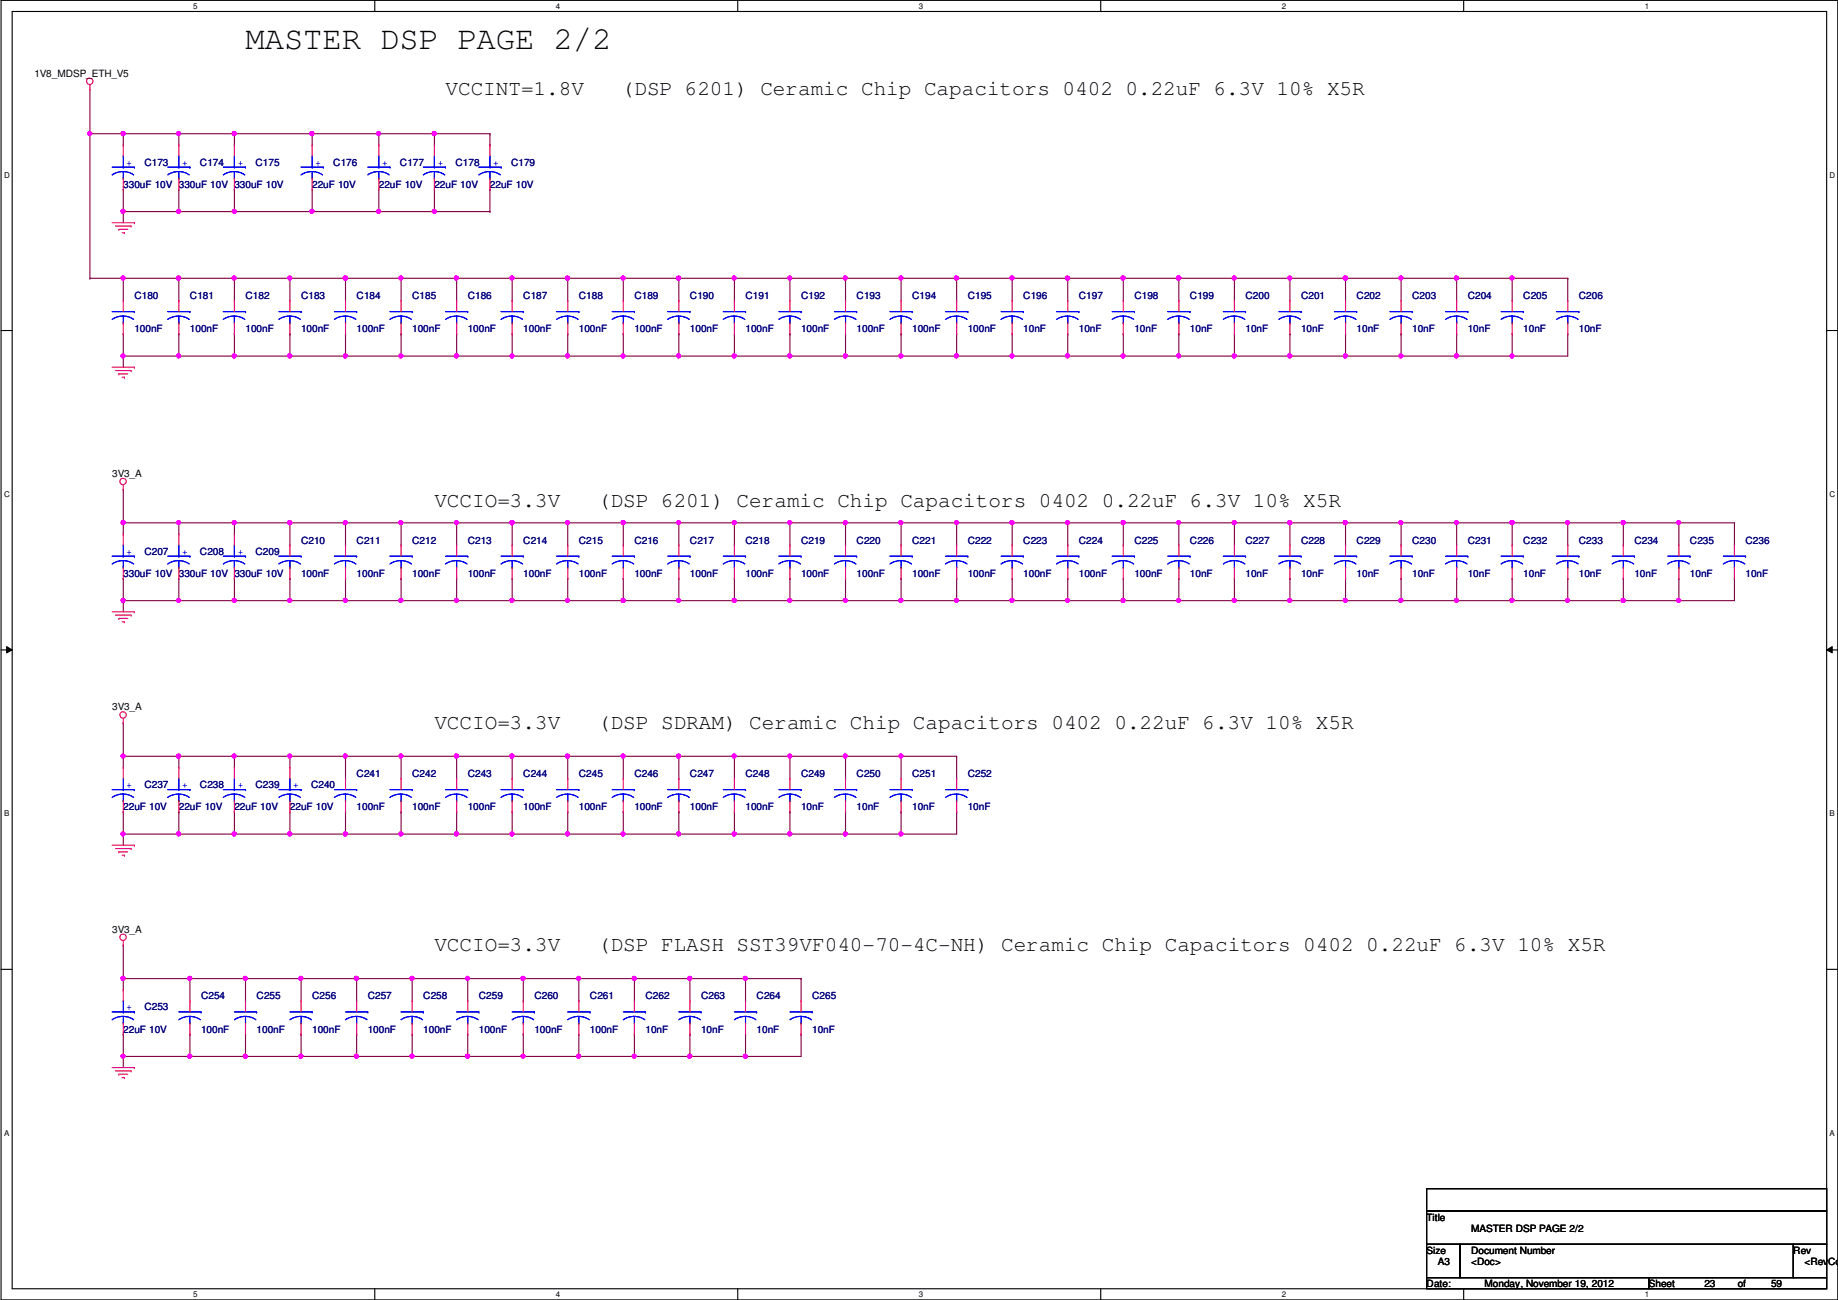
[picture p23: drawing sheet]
<svg xmlns="http://www.w3.org/2000/svg" width="420mm" height="297mm" viewBox="0 0 420 297" stroke-linecap="round" stroke-linejoin="round" font-family="sans-serif">
<defs><g id="words">
<text font-size="7.4" x="56.1" y="11.2">MASTER DSP PAGE 2/2</text>
<g font-size="4.8">
<text x="101.8" y="21.8">VCCINT=1.8V</text>
<text x="142.1" y="21.8">(DSP 6201) Ceramic Chip Capacitors 0402 0.22uF 6.3V 10% X5R</text>
<text x="99.3" y="115.7">VCCIO=3.3V</text>
<text x="136.7" y="115.7">(DSP 6201) Ceramic Chip Capacitors 0402 0.22uF 6.3V 10% X5R</text>
<text x="99.3" y="166.5">VCCIO=3.3V</text>
<text x="136.7" y="166.5">(DSP SDRAM) Ceramic Chip Capacitors 0402 0.22uF 6.3V 10% X5R</text>
<text x="99.3" y="217.3">VCCIO=3.3V</text>
<text x="136.7" y="217.3">(DSP FLASH SST39VF040-70-4C-NH) Ceramic Chip Capacitors 0402 0.22uF 6.3V 10% X5R</text>
</g>
<g font-size="2.3">
<text x="7.9" y="17.5">1V8_MDSP_ETH_V5</text>
<text x="25.6" y="109">3V3_A</text>
<text x="25.6" y="162.3">3V3_A</text>
<text x="25.6" y="213.1">3V3_A</text>
<text x="326.1" y="278.9">Title</text>
<text x="336.3" y="281.4">MASTER DSP PAGE 2/2</text>
<text x="326.1" y="286.5">Size</text>
<text x="336.3" y="286.5">Document Number</text>
<text x="409.9" y="286.5">Rev</text>
<text x="328.7" y="289.1">A3</text>
<text x="336.3" y="289.1">&lt;Doc&gt;</text>
<text x="412.5" y="289.1">&lt;RevCod</text>
<text x="326.1" y="294.1">Date:</text>
<text x="339.3" y="294.1">Monday, November 19, 2012</text>
<text x="376.9" y="294.1">Sheet</text>
<text x="389.6" y="294.1">23</text>
<text x="397.2" y="294.1">of</text>
<text x="404.9" y="294.1">59</text>
</g>
<g font-size="2.3" fill="#00f">
<text x="28.9" y="37.8">+</text>
<text x="41.6" y="37.8">+</text>
<text x="54.3" y="37.8">+</text>
<text x="72.1" y="37.8">+</text>
<text x="87.4" y="37.8">+</text>
<text x="100.1" y="37.8">+</text>
<text x="112.8" y="37.8">+</text>
<text x="28.9" y="126.7">+</text>
<text x="41.6" y="126.7">+</text>
<text x="54.3" y="126.7">+</text>
<text x="28.9" y="180.1">+</text>
<text x="41.6" y="180.1">+</text>
<text x="54.3" y="180.1">+</text>
<text x="67" y="180.1">+</text>
<text x="28.9" y="230.9">+</text>
</g>
<g font-size="2.3" fill="#000080">
<text x="33" y="37.8">C173</text>
<text x="45.7" y="37.8">C174</text>
<text x="58.4" y="37.8">C175</text>
<text x="76.2" y="37.8">C176</text>
<text x="91.4" y="37.8">C177</text>
<text x="104.1" y="37.8">C178</text>
<text x="116.8" y="37.8">C179</text>
<text x="28.2" y="42.9">330uF 10V</text>
<text x="40.9" y="42.9">330uF 10V</text>
<text x="53.6" y="42.9">330uF 10V</text>
<text x="71.4" y="42.9">22uF 10V</text>
<text x="86.6" y="42.9">22uF 10V</text>
<text x="99.3" y="42.9">22uF 10V</text>
<text x="112" y="42.9">22uF 10V</text>
<text x="30.7" y="68.3">C180</text>
<text x="43.4" y="68.3">C181</text>
<text x="56.1" y="68.3">C182</text>
<text x="68.8" y="68.3">C183</text>
<text x="81.5" y="68.3">C184</text>
<text x="94.2" y="68.3">C185</text>
<text x="106.9" y="68.3">C186</text>
<text x="119.6" y="68.3">C187</text>
<text x="132.3" y="68.3">C188</text>
<text x="145" y="68.3">C189</text>
<text x="157.7" y="68.3">C190</text>
<text x="170.4" y="68.3">C191</text>
<text x="183.1" y="68.3">C192</text>
<text x="195.8" y="68.3">C193</text>
<text x="208.5" y="68.3">C194</text>
<text x="221.2" y="68.3">C195</text>
<text x="233.9" y="68.3">C196</text>
<text x="246.6" y="68.3">C197</text>
<text x="259.3" y="68.3">C198</text>
<text x="272" y="68.3">C199</text>
<text x="284.7" y="68.3">C200</text>
<text x="297.4" y="68.3">C201</text>
<text x="310.1" y="68.3">C202</text>
<text x="322.8" y="68.3">C203</text>
<text x="335.5" y="68.3">C204</text>
<text x="348.2" y="68.3">C205</text>
<text x="360.9" y="68.3">C206</text>
<text x="30.7" y="75.9">100nF</text>
<text x="43.4" y="75.9">100nF</text>
<text x="56.1" y="75.9">100nF</text>
<text x="68.8" y="75.9">100nF</text>
<text x="81.5" y="75.9">100nF</text>
<text x="94.2" y="75.9">100nF</text>
<text x="106.9" y="75.9">100nF</text>
<text x="119.6" y="75.9">100nF</text>
<text x="132.3" y="75.9">100nF</text>
<text x="145" y="75.9">100nF</text>
<text x="157.7" y="75.9">100nF</text>
<text x="170.4" y="75.9">100nF</text>
<text x="183.1" y="75.9">100nF</text>
<text x="195.8" y="75.9">100nF</text>
<text x="208.5" y="75.9">100nF</text>
<text x="221.2" y="75.9">100nF</text>
<text x="233.9" y="75.9">10nF</text>
<text x="246.6" y="75.9">10nF</text>
<text x="259.3" y="75.9">10nF</text>
<text x="272" y="75.9">10nF</text>
<text x="284.7" y="75.9">10nF</text>
<text x="297.4" y="75.9">10nF</text>
<text x="310.1" y="75.9">10nF</text>
<text x="322.8" y="75.9">10nF</text>
<text x="335.5" y="75.9">10nF</text>
<text x="348.2" y="75.9">10nF</text>
<text x="360.9" y="75.9">10nF</text>
<text x="68.8" y="124.2">C210</text>
<text x="81.5" y="124.2">C211</text>
<text x="94.2" y="124.2">C212</text>
<text x="106.9" y="124.2">C213</text>
<text x="119.6" y="124.2">C214</text>
<text x="132.3" y="124.2">C215</text>
<text x="145" y="124.2">C216</text>
<text x="157.7" y="124.2">C217</text>
<text x="170.4" y="124.2">C218</text>
<text x="183.1" y="124.2">C219</text>
<text x="195.8" y="124.2">C220</text>
<text x="208.5" y="124.2">C221</text>
<text x="221.2" y="124.2">C222</text>
<text x="233.9" y="124.2">C223</text>
<text x="246.6" y="124.2">C224</text>
<text x="259.3" y="124.2">C225</text>
<text x="272" y="124.2">C226</text>
<text x="284.7" y="124.2">C227</text>
<text x="297.4" y="124.2">C228</text>
<text x="310.1" y="124.2">C229</text>
<text x="322.8" y="124.2">C230</text>
<text x="335.5" y="124.2">C231</text>
<text x="348.2" y="124.2">C232</text>
<text x="360.9" y="124.2">C233</text>
<text x="373.6" y="124.2">C234</text>
<text x="386.3" y="124.2">C235</text>
<text x="399" y="124.2">C236</text>
<text x="28.2" y="131.8">330uF 10V</text>
<text x="33" y="126.7">C207</text>
<text x="40.9" y="131.8">330uF 10V</text>
<text x="45.7" y="126.7">C208</text>
<text x="53.6" y="131.8">330uF 10V</text>
<text x="58.4" y="126.7">C209</text>
<text x="68.8" y="131.8">100nF</text>
<text x="81.5" y="131.8">100nF</text>
<text x="94.2" y="131.8">100nF</text>
<text x="106.9" y="131.8">100nF</text>
<text x="119.6" y="131.8">100nF</text>
<text x="132.3" y="131.8">100nF</text>
<text x="145" y="131.8">100nF</text>
<text x="157.7" y="131.8">100nF</text>
<text x="170.4" y="131.8">100nF</text>
<text x="183.1" y="131.8">100nF</text>
<text x="195.8" y="131.8">100nF</text>
<text x="208.5" y="131.8">100nF</text>
<text x="221.2" y="131.8">100nF</text>
<text x="233.9" y="131.8">100nF</text>
<text x="246.6" y="131.8">100nF</text>
<text x="259.3" y="131.8">100nF</text>
<text x="272" y="131.8">10nF</text>
<text x="284.7" y="131.8">10nF</text>
<text x="297.4" y="131.8">10nF</text>
<text x="310.1" y="131.8">10nF</text>
<text x="322.8" y="131.8">10nF</text>
<text x="335.5" y="131.8">10nF</text>
<text x="348.2" y="131.8">10nF</text>
<text x="360.9" y="131.8">10nF</text>
<text x="373.6" y="131.8">10nF</text>
<text x="386.3" y="131.8">10nF</text>
<text x="399" y="131.8">10nF</text>
<text x="81.5" y="177.5">C241</text>
<text x="94.2" y="177.5">C242</text>
<text x="106.9" y="177.5">C243</text>
<text x="119.6" y="177.5">C244</text>
<text x="132.3" y="177.5">C245</text>
<text x="145" y="177.5">C246</text>
<text x="157.7" y="177.5">C247</text>
<text x="170.4" y="177.5">C248</text>
<text x="183.1" y="177.5">C249</text>
<text x="195.8" y="177.5">C250</text>
<text x="208.5" y="177.5">C251</text>
<text x="221.2" y="177.5">C252</text>
<text x="28.2" y="185.2">22uF 10V</text>
<text x="33" y="180.1">C237</text>
<text x="40.9" y="185.2">22uF 10V</text>
<text x="45.7" y="180.1">C238</text>
<text x="53.6" y="185.2">22uF 10V</text>
<text x="58.4" y="180.1">C239</text>
<text x="66.3" y="185.2">22uF 10V</text>
<text x="71.1" y="180.1">C240</text>
<text x="81.5" y="185.2">100nF</text>
<text x="94.2" y="185.2">100nF</text>
<text x="106.9" y="185.2">100nF</text>
<text x="119.6" y="185.2">100nF</text>
<text x="132.3" y="185.2">100nF</text>
<text x="145" y="185.2">100nF</text>
<text x="157.7" y="185.2">100nF</text>
<text x="170.4" y="185.2">100nF</text>
<text x="183.1" y="185.2">10nF</text>
<text x="195.8" y="185.2">10nF</text>
<text x="208.5" y="185.2">10nF</text>
<text x="221.2" y="185.2">10nF</text>
<text x="33" y="230.9">C253</text>
<text x="46" y="228.3">C254</text>
<text x="58.7" y="228.3">C255</text>
<text x="71.4" y="228.3">C256</text>
<text x="84.1" y="228.3">C257</text>
<text x="96.8" y="228.3">C258</text>
<text x="109.5" y="228.3">C259</text>
<text x="122.2" y="228.3">C260</text>
<text x="134.9" y="228.3">C261</text>
<text x="147.6" y="228.3">C262</text>
<text x="160.3" y="228.3">C263</text>
<text x="173" y="228.3">C264</text>
<text x="185.7" y="228.3">C265</text>
<text x="28.2" y="236">22uF 10V</text>
<text x="46" y="236">100nF</text>
<text x="58.7" y="236">100nF</text>
<text x="71.4" y="236">100nF</text>
<text x="84.1" y="236">100nF</text>
<text x="96.8" y="236">100nF</text>
<text x="109.5" y="236">100nF</text>
<text x="122.2" y="236">100nF</text>
<text x="134.9" y="236">100nF</text>
<text x="147.6" y="236">10nF</text>
<text x="160.3" y="236">10nF</text>
<text x="173" y="236">10nF</text>
<text x="185.7" y="236">10nF</text>
</g>
<g font-size="1.8">
<text x="44.2" y="1.9">5</text>
<text x="127.1" y="1.9">4</text>
<text x="210" y="1.9">3</text>
<text x="293" y="1.9">2</text>
<text x="376" y="1.9">1</text>
<text x=".9" y="40.6">D</text>
<text x="418.2" y="40.6">D</text>
<text x=".9" y="113.5">C</text>
<text x="418.2" y="113.5">C</text>
<text x=".9" y="186.5">B</text>
<text x="418.2" y="186.5">B</text>
<text x=".9" y="259.5">A</text>
<text x="418.2" y="259.5">A</text>
<text x="44.2" y="296.3">5</text>
<text x="127.1" y="296.3">4</text>
<text x="210" y="296.3">3</text>
<text x="293" y="296.3">2</text>
<text x="376" y="296.3">1</text>
</g>
</g></defs>
<path d="M.2 .1h419.9v296.9h-419.9zM2.8 2.6h414.8v291.9h-414.8z" fill="none" stroke="#000" stroke-width=".25"/>
<g fill="#fff">
<path d="M44.2 .3h1v2.1h-1z"/>
<path d="M44.2 294.7h1v2.1h-1z"/>
</g>
<path d="M85.7 .1v2.5M85.7 294.5v2.5" fill="none" stroke="#000" stroke-width=".25"/>
<g fill="#fff">
<path d="M127.1 .3h1v2.1h-1z"/>
<path d="M127.1 294.7h1v2.1h-1z"/>
</g>
<path d="M168.6 .1v2.5M168.6 294.5v2.5" fill="none" stroke="#000" stroke-width=".25"/>
<g fill="#fff">
<path d="M210 .3h1.1v2.1h-1.1z"/>
<path d="M210 294.7h1.1v2.1h-1.1z"/>
</g>
<path d="M251.6 .1v2.5M251.6 294.5v2.5" fill="none" stroke="#000" stroke-width=".25"/>
<g fill="#fff">
<path d="M293 .3h1v2.1h-1z"/>
<path d="M293 294.7h1v2.1h-1z"/>
</g>
<path d="M334.6 .1v2.5M334.6 294.5v2.5" fill="none" stroke="#000" stroke-width=".25"/>
<g fill="#fff">
<path d="M376 .3h1v2.1h-1z"/>
<path d="M376 294.7h1v2.1h-1z"/>
<path d="M.9 39h1.3v2.1h-1.3z"/>
<path d="M418.2 39h1.3v2.1h-1.3z"/>
<path d="M.9 111.9h1.3v2.1h-1.3z"/>
<path d="M418.2 111.9h1.3v2.1h-1.3z"/>
</g>
<path d="M.2 75.5h2.6M417.6 75.5h2.5" fill="none" stroke="#000" stroke-width=".25"/>
<g fill="#fff">
<path d="M.9 184.9h1.2v2h-1.2z"/>
<path d="M418.2 184.9h1.2v2h-1.2z"/>
</g>
<path d="M.2 148.5h2.6M417.6 148.5h2.5" fill="none" stroke="#000" stroke-width=".25"/>
<path d="M1.5 147.7l1.3 .8-1.3 .7zM417.6 148.5l1.2-.8v1.5z" fill="#000"/>
<path d="M1.5 147.7l1.3 .8-1.3 .7zM417.6 148.5l1.2-.8v1.5z" fill="none" stroke="#000" stroke-width=".23"/>
<g fill="#fff">
<path d="M.9 257.9h1.1v2h-1.1z"/>
<path d="M418.2 257.9h1.1v2h-1.1z"/>
</g>
<path d="M.2 221.5h2.6M417.6 221.5h2.5" fill="none" stroke="#000" stroke-width=".25"/>
<path d="M40.9 30.6h.1M40.9 30.6v2.5M28.2 48.3h.1M28.2 48.3v2.6" fill="none" stroke="#800040" stroke-width=".25"/>
<circle cx="28.1" cy="48.3" r=".48" fill="#f0f"/>
<circle cx="28.1" cy="48.3" r=".48" fill="none" stroke="#f0f" stroke-width=".25"/>
<path d="M28.2 30.6h.1M28.2 30.6h12.7" fill="none" stroke="#800040" stroke-width=".25"/>
<circle cx="40.8" cy="30.5" r=".48" fill="#f0f"/>
<circle cx="40.8" cy="30.5" r=".48" fill="none" stroke="#f0f" stroke-width=".25"/>
<circle cx="28.1" cy="30.5" r=".48" fill="#f0f"/>
<circle cx="28.1" cy="30.5" r=".48" fill="none" stroke="#f0f" stroke-width=".25"/>
<g fill="none" stroke="#800040" stroke-width=".25">
<path d="M28.2 30.6h.1M28.2 30.6v2.5M40.9 30.6h.1M40.9 30.6h12.7M53.6 30.6h.1M53.6 30.6v2.5M28.2 43.3h.1M28.2 48.3h.1M28.2 43.3v5M40.9 43.3h.1M40.9 48.3h.1M40.9 43.3v5"/>
<path d="M53.6 43.3h.1M53.6 43.3v5h-25.4"/>
</g>
<circle cx="40.8" cy="48.3" r=".48" fill="#f0f"/>
<circle cx="40.8" cy="48.3" r=".48" fill="none" stroke="#f0f" stroke-width=".25"/>
<path d="M320.3 119.5h.1M320.3 119.5h12.7" fill="none" stroke="#800040" stroke-width=".25"/>
<circle cx="320.2" cy="119.4" r=".48" fill="#f0f"/>
<circle cx="320.2" cy="119.4" r=".48" fill="none" stroke="#f0f" stroke-width=".25"/>
<path d="M129.8 119.5h.1M129.8 119.5h12.7" fill="none" stroke="#800040" stroke-width=".25"/>
<circle cx="129.7" cy="119.4" r=".48" fill="#f0f"/>
<circle cx="129.7" cy="119.4" r=".48" fill="none" stroke="#f0f" stroke-width=".25"/>
<path d="M117.1 119.5h.1M117.1 119.5h12.7M167.9 119.5h.1M167.9 119.5h12.7M256.8 119.5h.1M256.8 119.5h12.7" fill="none" stroke="#800040" stroke-width=".25"/>
<circle cx="117" cy="119.4" r=".48" fill="#f0f"/>
<circle cx="117" cy="119.4" r=".48" fill="none" stroke="#f0f" stroke-width=".25"/>
<path d="M218.7 119.5h.1M218.7 119.5h12.7" fill="none" stroke="#800040" stroke-width=".25"/>
<circle cx="218.6" cy="119.4" r=".48" fill="#f0f"/>
<circle cx="218.6" cy="119.4" r=".48" fill="none" stroke="#f0f" stroke-width=".25"/>
<path d="M79 119.5h.1M79 119.5h12.7M206 119.5h.1M206 119.5h12.7" fill="none" stroke="#800040" stroke-width=".25"/>
<circle cx="78.9" cy="119.4" r=".48" fill="#f0f"/>
<circle cx="78.9" cy="119.4" r=".48" fill="none" stroke="#f0f" stroke-width=".25"/>
<path d="M269.5 119.5h.1M269.5 119.5h12.7" fill="none" stroke="#800040" stroke-width=".25"/>
<circle cx="269.4" cy="119.4" r=".48" fill="#f0f"/>
<circle cx="269.4" cy="119.4" r=".48" fill="none" stroke="#f0f" stroke-width=".25"/>
<path d="M307.6 119.5h.1M307.6 119.5h12.7" fill="none" stroke="#800040" stroke-width=".25"/>
<circle cx="307.5" cy="119.4" r=".48" fill="#f0f"/>
<circle cx="307.5" cy="119.4" r=".48" fill="none" stroke="#f0f" stroke-width=".25"/>
<path d="M282.2 119.5h.1M282.2 119.5h12.7M294.9 119.5h.1M294.9 119.5v5M167.9 132.2h.1M167.9 137.2h.1M167.9 137.2h12.7M167.9 132.2v5M345.7 137.2h.1M345.7 137.2h12.7" fill="none" stroke="#800040" stroke-width=".25"/>
<circle cx="294.8" cy="119.4" r=".48" fill="#f0f"/>
<circle cx="294.8" cy="119.4" r=".48" fill="none" stroke="#f0f" stroke-width=".25"/>
<circle cx="282.1" cy="119.4" r=".48" fill="#f0f"/>
<circle cx="282.1" cy="119.4" r=".48" fill="none" stroke="#f0f" stroke-width=".25"/>
<path d="M231.4 119.5h.1M231.4 119.5h12.7M244.1 119.5h.1M244.1 119.5v5M218.7 137.2h.1M218.7 137.2h12.7" fill="none" stroke="#800040" stroke-width=".25"/>
<circle cx="231.3" cy="119.4" r=".48" fill="#f0f"/>
<circle cx="231.3" cy="119.4" r=".48" fill="none" stroke="#f0f" stroke-width=".25"/>
<path d="M40.9 119.5h.1M40.9 119.5v2.5M218.7 132.2h.1M218.7 132.2v5" fill="none" stroke="#800040" stroke-width=".25"/>
<circle cx="218.6" cy="137.2" r=".48" fill="#f0f"/>
<circle cx="218.6" cy="137.2" r=".48" fill="none" stroke="#f0f" stroke-width=".25"/>
<path d="M180.6 119.5h.1M180.6 119.5h12.7M193.3 119.5h.1M193.3 119.5v5M269.5 137.2h.1M269.5 137.2h12.7M320.3 132.2h.1M320.3 132.2v5" fill="none" stroke="#800040" stroke-width=".25"/>
<circle cx="320.2" cy="137.2" r=".48" fill="#f0f"/>
<circle cx="320.2" cy="137.2" r=".48" fill="none" stroke="#f0f" stroke-width=".25"/>
<path d="M28.2 137.2h.1M28.2 137.2v2.6M320.3 137.2h.1M320.3 137.2h12.7" fill="none" stroke="#800040" stroke-width=".25"/>
<circle cx="28.1" cy="137.2" r=".48" fill="#f0f"/>
<circle cx="28.1" cy="137.2" r=".48" fill="none" stroke="#f0f" stroke-width=".25"/>
<path d="M269.5 132.2h.1M269.5 132.2v5" fill="none" stroke="#800040" stroke-width=".25"/>
<circle cx="269.4" cy="137.2" r=".48" fill="#f0f"/>
<circle cx="269.4" cy="137.2" r=".48" fill="none" stroke="#f0f" stroke-width=".25"/>
<path d="M345.7 119.5h.1M345.7 119.5h12.7M358.4 119.5h.1M358.4 119.5v5" fill="none" stroke="#800040" stroke-width=".25"/>
<circle cx="358.3" cy="119.4" r=".48" fill="#f0f"/>
<circle cx="358.3" cy="119.4" r=".48" fill="none" stroke="#f0f" stroke-width=".25"/>
<circle cx="345.6" cy="119.4" r=".48" fill="#f0f"/>
<circle cx="345.6" cy="119.4" r=".48" fill="none" stroke="#f0f" stroke-width=".25"/>
<path d="M142.5 119.5h.1M142.5 119.5v5" fill="none" stroke="#800040" stroke-width=".25"/>
<circle cx="142.4" cy="119.4" r=".48" fill="#f0f"/>
<circle cx="142.4" cy="119.4" r=".48" fill="none" stroke="#f0f" stroke-width=".25"/>
<path d="M142.5 119.5h.1M142.5 119.5h12.7M294.9 119.5h.1M294.9 119.5h12.7M307.6 119.5h.1M307.6 119.5v5" fill="none" stroke="#800040" stroke-width=".25"/>
<circle cx="307.5" cy="119.4" r=".48" fill="#f0f"/>
<circle cx="307.5" cy="119.4" r=".48" fill="none" stroke="#f0f" stroke-width=".25"/>
<circle cx="294.8" cy="119.4" r=".48" fill="#f0f"/>
<circle cx="294.8" cy="119.4" r=".48" fill="none" stroke="#f0f" stroke-width=".25"/>
<path d="M91.7 119.5h.1M91.7 119.5v5M91.7 119.5h12.7" fill="none" stroke="#800040" stroke-width=".25"/>
<circle cx="91.6" cy="119.4" r=".48" fill="#f0f"/>
<circle cx="91.6" cy="119.4" r=".48" fill="none" stroke="#f0f" stroke-width=".25"/>
<path d="M155.2 132.2h.1M155.2 137.2h.1M155.2 132.2v5M155.2 137.2h12.7" fill="none" stroke="#800040" stroke-width=".25"/>
<circle cx="167.8" cy="137.2" r=".48" fill="#f0f"/>
<circle cx="167.8" cy="137.2" r=".48" fill="none" stroke="#f0f" stroke-width=".25"/>
<circle cx="155.1" cy="137.2" r=".48" fill="#f0f"/>
<circle cx="155.1" cy="137.2" r=".48" fill="none" stroke="#f0f" stroke-width=".25"/>
<path d="M104.4 132.2h.1M104.4 137.2h.1M104.4 132.2v5M104.4 137.2h12.7" fill="none" stroke="#800040" stroke-width=".25"/>
<circle cx="117" cy="137.2" r=".48" fill="#f0f"/>
<circle cx="117" cy="137.2" r=".48" fill="none" stroke="#f0f" stroke-width=".25"/>
<circle cx="104.3" cy="137.2" r=".48" fill="#f0f"/>
<circle cx="104.3" cy="137.2" r=".48" fill="none" stroke="#f0f" stroke-width=".25"/>
<path d="M28.2 111.8h.1M28.2 119.5h.1M28.2 111.8v7.7M28.2 119.5h12.7" fill="none" stroke="#800040" stroke-width=".25"/>
<circle cx="40.8" cy="119.4" r=".48" fill="#f0f"/>
<circle cx="40.8" cy="119.4" r=".48" fill="none" stroke="#f0f" stroke-width=".25"/>
<circle cx="28.1" cy="119.4" r=".48" fill="#f0f"/>
<circle cx="28.1" cy="119.4" r=".48" fill="none" stroke="#f0f" stroke-width=".25"/>
<path d="M244.1 119.5h.1M244.1 119.5h12.7M256.8 119.5h.1M256.8 119.5v5M206 132.2h.1M206 137.2h.1M206 132.2v5M206 137.2h12.7" fill="none" stroke="#800040" stroke-width=".25"/>
<circle cx="256.7" cy="119.4" r=".48" fill="#f0f"/>
<circle cx="256.7" cy="119.4" r=".48" fill="none" stroke="#f0f" stroke-width=".25"/>
<circle cx="244" cy="119.4" r=".48" fill="#f0f"/>
<circle cx="244" cy="119.4" r=".48" fill="none" stroke="#f0f" stroke-width=".25"/>
<path d="M256.8 132.2h.1M256.8 132.2v5" fill="none" stroke="#800040" stroke-width=".25"/>
<circle cx="256.7" cy="137.2" r=".48" fill="#f0f"/>
<circle cx="256.7" cy="137.2" r=".48" fill="none" stroke="#f0f" stroke-width=".25"/>
<path d="M193.3 119.5h.1M193.3 119.5h12.7M206 119.5h.1M206 119.5v5M256.8 137.2h.1M256.8 137.2h12.7" fill="none" stroke="#800040" stroke-width=".25"/>
<circle cx="205.9" cy="119.4" r=".48" fill="#f0f"/>
<circle cx="205.9" cy="119.4" r=".48" fill="none" stroke="#f0f" stroke-width=".25"/>
<circle cx="193.2" cy="119.4" r=".48" fill="#f0f"/>
<circle cx="193.2" cy="119.4" r=".48" fill="none" stroke="#f0f" stroke-width=".25"/>
<path d="M155.2 119.5h.1M155.2 119.5v5M358.4 119.5h.1M358.4 119.5h12.7M371.1 119.5h.1M371.1 119.5v5M307.6 132.2h.1M307.6 137.2h.1M307.6 132.2v5M307.6 137.2h12.7M358.4 132.2h.1M358.4 132.2v5" fill="none" stroke="#800040" stroke-width=".25"/>
<circle cx="371" cy="119.4" r=".48" fill="#f0f"/>
<circle cx="371" cy="119.4" r=".48" fill="none" stroke="#f0f" stroke-width=".25"/>
<path d="M358.4 137.2h.1M371.1 132.2h.1M371.1 132.2v5h-12.7" fill="none" stroke="#800040" stroke-width=".25"/>
<circle cx="371" cy="137.2" r=".48" fill="#f0f"/>
<circle cx="371" cy="137.2" r=".48" fill="none" stroke="#f0f" stroke-width=".25"/>
<circle cx="358.3" cy="137.2" r=".48" fill="#f0f"/>
<circle cx="358.3" cy="137.2" r=".48" fill="none" stroke="#f0f" stroke-width=".25"/>
<path d="M320.3 119.5h.1M320.3 119.5v5M333 119.5h.1M333 119.5h12.7M91.7 137.2h.1M91.7 137.2h12.7" fill="none" stroke="#800040" stroke-width=".25"/>
<circle cx="345.6" cy="119.4" r=".48" fill="#f0f"/>
<circle cx="345.6" cy="119.4" r=".48" fill="none" stroke="#f0f" stroke-width=".25"/>
<circle cx="332.9" cy="119.4" r=".48" fill="#f0f"/>
<circle cx="332.9" cy="119.4" r=".48" fill="none" stroke="#f0f" stroke-width=".25"/>
<path d="M40.9 119.5h.1M40.9 119.5h12.7M53.6 119.5h.1M53.6 119.5v2.5M104.4 119.5h.1M104.4 119.5v5M91.7 132.2h.1M91.7 132.2v5M142.5 137.2h.1M142.5 137.2h12.7" fill="none" stroke="#800040" stroke-width=".25"/>
<circle cx="91.6" cy="137.2" r=".48" fill="#f0f"/>
<circle cx="91.6" cy="137.2" r=".48" fill="none" stroke="#f0f" stroke-width=".25"/>
<path d="M193.3 137.2h.1M193.3 137.2h12.7" fill="none" stroke="#800040" stroke-width=".25"/>
<circle cx="205.9" cy="137.2" r=".48" fill="#f0f"/>
<circle cx="205.9" cy="137.2" r=".48" fill="none" stroke="#f0f" stroke-width=".25"/>
<circle cx="193.2" cy="137.2" r=".48" fill="#f0f"/>
<circle cx="193.2" cy="137.2" r=".48" fill="none" stroke="#f0f" stroke-width=".25"/>
<path d="M269.5 119.5h.1M269.5 119.5v5M142.5 132.2h.1M142.5 132.2v5" fill="none" stroke="#800040" stroke-width=".25"/>
<circle cx="142.4" cy="137.2" r=".48" fill="#f0f"/>
<circle cx="142.4" cy="137.2" r=".48" fill="none" stroke="#f0f" stroke-width=".25"/>
<path d="M193.3 132.2h.1M193.3 132.2v5M294.9 137.2h.1M294.9 137.2h12.7" fill="none" stroke="#800040" stroke-width=".25"/>
<circle cx="307.5" cy="137.2" r=".48" fill="#f0f"/>
<circle cx="307.5" cy="137.2" r=".48" fill="none" stroke="#f0f" stroke-width=".25"/>
<circle cx="294.8" cy="137.2" r=".48" fill="#f0f"/>
<circle cx="294.8" cy="137.2" r=".48" fill="none" stroke="#f0f" stroke-width=".25"/>
<path d="M244.1 132.2h.1M244.1 137.2h.1M244.1 132.2v5M244.1 137.2h12.7" fill="none" stroke="#800040" stroke-width=".25"/>
<circle cx="244" cy="137.2" r=".48" fill="#f0f"/>
<circle cx="244" cy="137.2" r=".48" fill="none" stroke="#f0f" stroke-width=".25"/>
<path d="M155.2 119.5h.1M155.2 119.5h12.7M167.9 119.5h.1M167.9 119.5v5M218.7 119.5h.1M218.7 119.5v5" fill="none" stroke="#800040" stroke-width=".25"/>
<circle cx="167.8" cy="119.4" r=".48" fill="#f0f"/>
<circle cx="167.8" cy="119.4" r=".48" fill="none" stroke="#f0f" stroke-width=".25"/>
<circle cx="155.1" cy="119.4" r=".48" fill="#f0f"/>
<circle cx="155.1" cy="119.4" r=".48" fill="none" stroke="#f0f" stroke-width=".25"/>
<path d="M104.4 119.5h.1M104.4 119.5h12.7M117.1 119.5h.1M117.1 119.5v5M333 119.5h.1M333 119.5v5M294.9 132.2h.1M294.9 132.2v5" fill="none" stroke="#800040" stroke-width=".25"/>
<circle cx="117" cy="119.4" r=".48" fill="#f0f"/>
<circle cx="117" cy="119.4" r=".48" fill="none" stroke="#f0f" stroke-width=".25"/>
<circle cx="104.3" cy="119.4" r=".48" fill="#f0f"/>
<circle cx="104.3" cy="119.4" r=".48" fill="none" stroke="#f0f" stroke-width=".25"/>
<path d="M345.7 132.2h.1M345.7 132.2v5" fill="none" stroke="#800040" stroke-width=".25"/>
<circle cx="345.6" cy="137.2" r=".48" fill="#f0f"/>
<circle cx="345.6" cy="137.2" r=".48" fill="none" stroke="#f0f" stroke-width=".25"/>
<path d="M53.6 119.5h.1M53.6 119.5h12.7M66.3 119.5h.1M66.3 119.5v5" fill="none" stroke="#800040" stroke-width=".25"/>
<circle cx="66.2" cy="119.4" r=".48" fill="#f0f"/>
<circle cx="66.2" cy="119.4" r=".48" fill="none" stroke="#f0f" stroke-width=".25"/>
<circle cx="53.5" cy="119.4" r=".48" fill="#f0f"/>
<circle cx="53.5" cy="119.4" r=".48" fill="none" stroke="#f0f" stroke-width=".25"/>
<path d="M79 132.2h.1M79 132.2v5" fill="none" stroke="#800040" stroke-width=".25"/>
<circle cx="78.9" cy="137.2" r=".48" fill="#f0f"/>
<circle cx="78.9" cy="137.2" r=".48" fill="none" stroke="#f0f" stroke-width=".25"/>
<path d="M282.2 119.5h.1M282.2 119.5v5M79 137.2h.1M79 137.2h12.7M129.8 132.2h.1M129.8 132.2v5M180.6 137.2h.1M180.6 137.2h12.7" fill="none" stroke="#800040" stroke-width=".25"/>
<circle cx="129.7" cy="137.2" r=".48" fill="#f0f"/>
<circle cx="129.7" cy="137.2" r=".48" fill="none" stroke="#f0f" stroke-width=".25"/>
<path d="M129.8 137.2h.1M129.8 137.2h12.7M180.6 132.2h.1M180.6 132.2v5" fill="none" stroke="#800040" stroke-width=".25"/>
<circle cx="180.5" cy="137.2" r=".48" fill="#f0f"/>
<circle cx="180.5" cy="137.2" r=".48" fill="none" stroke="#f0f" stroke-width=".25"/>
<path d="M231.4 119.5h.1M231.4 119.5v5M231.4 137.2h.1M231.4 132.2h.1M231.4 137.2h12.7M231.4 132.2v5" fill="none" stroke="#800040" stroke-width=".25"/>
<circle cx="231.3" cy="137.2" r=".48" fill="#f0f"/>
<circle cx="231.3" cy="137.2" r=".48" fill="none" stroke="#f0f" stroke-width=".25"/>
<path d="M28.2 119.5h.1M28.2 119.5v2.5M282.2 132.2h.1M282.2 132.2v5" fill="none" stroke="#800040" stroke-width=".25"/>
<circle cx="282.1" cy="137.2" r=".48" fill="#f0f"/>
<circle cx="282.1" cy="137.2" r=".48" fill="none" stroke="#f0f" stroke-width=".25"/>
<path d="M180.6 119.5h.1M180.6 119.5v5M282.2 137.2h.1M282.2 137.2h12.7" fill="none" stroke="#800040" stroke-width=".25"/>
<circle cx="180.5" cy="119.4" r=".48" fill="#f0f"/>
<circle cx="180.5" cy="119.4" r=".48" fill="none" stroke="#f0f" stroke-width=".25"/>
<path d="M129.8 119.5h.1M129.8 119.5v5M345.7 119.5h.1M345.7 119.5v5M333 132.2h.1M333 132.2v5" fill="none" stroke="#800040" stroke-width=".25"/>
<circle cx="332.9" cy="137.2" r=".48" fill="#f0f"/>
<circle cx="332.9" cy="137.2" r=".48" fill="none" stroke="#f0f" stroke-width=".25"/>
<path d="M66.3 119.5h.1M66.3 119.5h12.7M79 119.5h.1M79 119.5v5M117.1 137.2h.1M117.1 137.2h12.7M333 137.2h.1M333 137.2h12.7" fill="none" stroke="#800040" stroke-width=".25"/>
<circle cx="66.2" cy="119.4" r=".48" fill="#f0f"/>
<circle cx="66.2" cy="119.4" r=".48" fill="none" stroke="#f0f" stroke-width=".25"/>
<path d="M66.3 137.2h.1M66.3 137.2h12.7" fill="none" stroke="#800040" stroke-width=".25"/>
<circle cx="66.2" cy="137.2" r=".48" fill="#f0f"/>
<circle cx="66.2" cy="137.2" r=".48" fill="none" stroke="#f0f" stroke-width=".25"/>
<path d="M28.2 132.2h.1M28.2 132.2v5M117.1 132.2h.1M117.1 132.2v5M383.8 132.2h.1M383.8 137.2h.1M383.8 132.2v5M396.5 132.2h.1M396.5 132.2v5h-12.7" fill="none" stroke="#800040" stroke-width=".25"/>
<circle cx="383.7" cy="137.2" r=".48" fill="#f0f"/>
<circle cx="383.7" cy="137.2" r=".48" fill="none" stroke="#f0f" stroke-width=".25"/>
<path d="M383.8 119.5h.1M383.8 119.5v5M383.8 119.5h12.7M396.5 119.5h.1M396.5 119.5v5" fill="none" stroke="#800040" stroke-width=".25"/>
<circle cx="383.7" cy="119.4" r=".48" fill="#f0f"/>
<circle cx="383.7" cy="119.4" r=".48" fill="none" stroke="#f0f" stroke-width=".25"/>
<path d="M371.1 119.5h.1M371.1 119.5h12.7M40.9 137.2h.1M40.9 137.2h12.7M371.1 137.2h.1M371.1 137.2h12.7" fill="none" stroke="#800040" stroke-width=".25"/>
<circle cx="40.8" cy="137.2" r=".48" fill="#f0f"/>
<circle cx="40.8" cy="137.2" r=".48" fill="none" stroke="#f0f" stroke-width=".25"/>
<path d="M28.2 137.2h.1M40.9 132.2h.1M40.9 132.2v5h-12.7M53.6 132.2h.1M53.6 137.2h.1M53.6 132.2v5M53.6 137.2h12.7" fill="none" stroke="#800040" stroke-width=".25"/>
<circle cx="53.5" cy="137.2" r=".48" fill="#f0f"/>
<circle cx="53.5" cy="137.2" r=".48" fill="none" stroke="#f0f" stroke-width=".25"/>
<path d="M91.7 63.6h.1M91.7 63.6h12.7M129.8 63.6h.1M129.8 63.6h12.7M66.3 132.2h.1M66.3 132.2v5" fill="none" stroke="#800040" stroke-width=".25"/>
<circle cx="91.6" cy="63.5" r=".48" fill="#f0f"/>
<circle cx="91.6" cy="63.5" r=".48" fill="none" stroke="#f0f" stroke-width=".25"/>
<path d="M282.2 63.6h.1M282.2 63.6h12.7" fill="none" stroke="#800040" stroke-width=".25"/>
<circle cx="282.1" cy="63.5" r=".48" fill="#f0f"/>
<circle cx="282.1" cy="63.5" r=".48" fill="none" stroke="#f0f" stroke-width=".25"/>
<path d="M167.9 63.6h.1M167.9 63.6h25.4M180.6 63.6h.1" fill="none" stroke="#800040" stroke-width=".25"/>
<circle cx="180.5" cy="63.5" r=".48" fill="#f0f"/>
<circle cx="180.5" cy="63.5" r=".48" fill="none" stroke="#f0f" stroke-width=".25"/>
<path d="M79 63.6h.1M79 63.6h12.7" fill="none" stroke="#800040" stroke-width=".25"/>
<circle cx="78.9" cy="63.5" r=".48" fill="#f0f"/>
<circle cx="78.9" cy="63.5" r=".48" fill="none" stroke="#f0f" stroke-width=".25"/>
<path d="M218.7 63.6h.1M218.7 63.6h12.7M269.5 63.6h.1M269.5 63.6h12.7M307.6 81.4h.1M307.6 81.4h12.7" fill="none" stroke="#800040" stroke-width=".25"/>
<circle cx="269.4" cy="63.5" r=".48" fill="#f0f"/>
<circle cx="269.4" cy="63.5" r=".48" fill="none" stroke="#f0f" stroke-width=".25"/>
<path d="M231.4 63.6h.1M231.4 63.6h12.7" fill="none" stroke="#800040" stroke-width=".25"/>
<circle cx="231.3" cy="63.5" r=".48" fill="#f0f"/>
<circle cx="231.3" cy="63.5" r=".48" fill="none" stroke="#f0f" stroke-width=".25"/>
<path d="M40.9 63.6h.1M40.9 63.6h12.7" fill="none" stroke="#800040" stroke-width=".25"/>
<circle cx="40.8" cy="63.5" r=".48" fill="#f0f"/>
<circle cx="40.8" cy="63.5" r=".48" fill="none" stroke="#f0f" stroke-width=".25"/>
<path d="M244.1 63.6h.1M244.1 63.6h12.7" fill="none" stroke="#800040" stroke-width=".25"/>
<circle cx="256.7" cy="63.5" r=".48" fill="#f0f"/>
<circle cx="256.7" cy="63.5" r=".48" fill="none" stroke="#f0f" stroke-width=".25"/>
<circle cx="244" cy="63.5" r=".48" fill="#f0f"/>
<circle cx="244" cy="63.5" r=".48" fill="none" stroke="#f0f" stroke-width=".25"/>
<path d="M129.8 76.3h.1M129.8 76.3v5.1M193.3 63.6h.1M193.3 63.6h12.7M256.8 63.6h.1M256.8 63.6v5.1M129.8 81.4h.1M129.8 81.4h12.7" fill="none" stroke="#800040" stroke-width=".25"/>
<circle cx="193.2" cy="63.5" r=".48" fill="#f0f"/>
<circle cx="193.2" cy="63.5" r=".48" fill="none" stroke="#f0f" stroke-width=".25"/>
<path d="M180.6 76.3h.1M180.6 76.3v5.1M206 63.6h.1M206 63.6v5.1M180.6 81.4h.1M180.6 81.4h12.7" fill="none" stroke="#800040" stroke-width=".25"/>
<circle cx="180.5" cy="81.3" r=".48" fill="#f0f"/>
<circle cx="180.5" cy="81.3" r=".48" fill="none" stroke="#f0f" stroke-width=".25"/>
<path d="M142.5 63.6h.1M142.5 63.6h12.7M155.2 63.6h.1M155.2 63.6v5.1M231.4 76.3h.1M231.4 76.3v5.1M231.4 81.4h.1M231.4 81.4h12.7" fill="none" stroke="#800040" stroke-width=".25"/>
<circle cx="231.3" cy="81.3" r=".48" fill="#f0f"/>
<circle cx="231.3" cy="81.3" r=".48" fill="none" stroke="#f0f" stroke-width=".25"/>
<path d="M282.2 76.3h.1M282.2 76.3v5.1M282.2 81.4h.1M282.2 81.4h12.7" fill="none" stroke="#800040" stroke-width=".25"/>
<circle cx="282.1" cy="81.3" r=".48" fill="#f0f"/>
<circle cx="282.1" cy="81.3" r=".48" fill="none" stroke="#f0f" stroke-width=".25"/>
<path d="M104.4 63.6h.1M104.4 63.6h12.7M104.4 63.6v5.1" fill="none" stroke="#800040" stroke-width=".25"/>
<circle cx="104.3" cy="63.5" r=".48" fill="#f0f"/>
<circle cx="104.3" cy="63.5" r=".48" fill="none" stroke="#f0f" stroke-width=".25"/>
<path d="M307.6 63.6h.1M307.6 63.6h12.7" fill="none" stroke="#800040" stroke-width=".25"/>
<circle cx="320.2" cy="63.5" r=".48" fill="#f0f"/>
<circle cx="320.2" cy="63.5" r=".48" fill="none" stroke="#f0f" stroke-width=".25"/>
<circle cx="307.5" cy="63.5" r=".48" fill="#f0f"/>
<circle cx="307.5" cy="63.5" r=".48" fill="none" stroke="#f0f" stroke-width=".25"/>
<path d="M53.6 63.6h.1M53.6 63.6h12.7M320.3 63.6h.1M320.3 63.6v5.1" fill="none" stroke="#800040" stroke-width=".25"/>
<circle cx="53.5" cy="63.5" r=".48" fill="#f0f"/>
<circle cx="53.5" cy="63.5" r=".48" fill="none" stroke="#f0f" stroke-width=".25"/>
<path d="M53.6 63.6h.1M53.6 63.6v5.1M256.8 63.6h.1M256.8 63.6h12.7" fill="none" stroke="#800040" stroke-width=".25"/>
<circle cx="269.4" cy="63.5" r=".48" fill="#f0f"/>
<circle cx="269.4" cy="63.5" r=".48" fill="none" stroke="#f0f" stroke-width=".25"/>
<circle cx="256.7" cy="63.5" r=".48" fill="#f0f"/>
<circle cx="256.7" cy="63.5" r=".48" fill="none" stroke="#f0f" stroke-width=".25"/>
<path d="M269.5 63.6h.1M269.5 63.6v5.1M66.3 81.4h.1M66.3 81.4h12.7" fill="none" stroke="#800040" stroke-width=".25"/>
<circle cx="78.9" cy="81.3" r=".48" fill="#f0f"/>
<circle cx="78.9" cy="81.3" r=".48" fill="none" stroke="#f0f" stroke-width=".25"/>
<circle cx="66.2" cy="81.3" r=".48" fill="#f0f"/>
<circle cx="66.2" cy="81.3" r=".48" fill="none" stroke="#f0f" stroke-width=".25"/>
<path d="M66.3 76.3h.1M66.3 76.3v5.1M117.1 81.4h.1M117.1 81.4h12.7" fill="none" stroke="#800040" stroke-width=".25"/>
<circle cx="129.7" cy="81.3" r=".48" fill="#f0f"/>
<circle cx="129.7" cy="81.3" r=".48" fill="none" stroke="#f0f" stroke-width=".25"/>
<circle cx="117" cy="81.3" r=".48" fill="#f0f"/>
<circle cx="117" cy="81.3" r=".48" fill="none" stroke="#f0f" stroke-width=".25"/>
<path d="M117.1 76.3h.1M117.1 76.3v5.1M206 63.6h.1M206 63.6h12.7" fill="none" stroke="#800040" stroke-width=".25"/>
<circle cx="218.6" cy="63.5" r=".48" fill="#f0f"/>
<circle cx="218.6" cy="63.5" r=".48" fill="none" stroke="#f0f" stroke-width=".25"/>
<circle cx="205.9" cy="63.5" r=".48" fill="#f0f"/>
<circle cx="205.9" cy="63.5" r=".48" fill="none" stroke="#f0f" stroke-width=".25"/>
<path d="M155.2 63.6h.1M155.2 63.6h12.7M167.9 76.3h.1M167.9 76.3v5.1M218.7 63.6h.1M218.7 63.6v5.1M167.9 81.4h.1M167.9 81.4h12.7" fill="none" stroke="#800040" stroke-width=".25"/>
<circle cx="167.8" cy="63.5" r=".48" fill="#f0f"/>
<circle cx="167.8" cy="63.5" r=".48" fill="none" stroke="#f0f" stroke-width=".25"/>
<circle cx="155.1" cy="63.5" r=".48" fill="#f0f"/>
<circle cx="155.1" cy="63.5" r=".48" fill="none" stroke="#f0f" stroke-width=".25"/>
<path d="M167.9 63.6h.1M167.9 63.6v5.1M218.7 76.3h.1M218.7 76.3v5.1M218.7 81.4h.1M218.7 81.4h12.7" fill="none" stroke="#800040" stroke-width=".25"/>
<circle cx="218.6" cy="81.3" r=".48" fill="#f0f"/>
<circle cx="218.6" cy="81.3" r=".48" fill="none" stroke="#f0f" stroke-width=".25"/>
<path d="M117.1 63.6h.1M117.1 63.6v5.1M269.5 76.3h.1M269.5 76.3v5.1M320.3 76.3h.1M320.3 76.3v5.1M269.5 81.4h.1M269.5 81.4h12.7M320.3 81.4h.1M320.3 81.4h12.7" fill="none" stroke="#800040" stroke-width=".25"/>
<circle cx="332.9" cy="81.3" r=".48" fill="#f0f"/>
<circle cx="332.9" cy="81.3" r=".48" fill="none" stroke="#f0f" stroke-width=".25"/>
<circle cx="320.2" cy="81.3" r=".48" fill="#f0f"/>
<circle cx="320.2" cy="81.3" r=".48" fill="none" stroke="#f0f" stroke-width=".25"/>
<path d="M320.3 63.6h.1M320.3 63.6h12.7M333 76.3h.1M333 76.3v5.1" fill="none" stroke="#800040" stroke-width=".25"/>
<circle cx="332.9" cy="63.5" r=".48" fill="#f0f"/>
<circle cx="332.9" cy="63.5" r=".48" fill="none" stroke="#f0f" stroke-width=".25"/>
<path d="M66.3 63.6h.1M66.3 63.6v5.1M294.9 63.6h.1M294.9 63.6h12.7M333 63.6h.1M333 63.6v5.1" fill="none" stroke="#800040" stroke-width=".25"/>
<circle cx="307.5" cy="63.5" r=".48" fill="#f0f"/>
<circle cx="307.5" cy="63.5" r=".48" fill="none" stroke="#f0f" stroke-width=".25"/>
<circle cx="294.8" cy="63.5" r=".48" fill="#f0f"/>
<circle cx="294.8" cy="63.5" r=".48" fill="none" stroke="#f0f" stroke-width=".25"/>
<path d="M53.6 76.3h.1M53.6 76.3v5.1M282.2 63.6h.1M282.2 63.6v5.1M53.6 81.4h.1M53.6 81.4h12.7" fill="none" stroke="#800040" stroke-width=".25"/>
<circle cx="53.5" cy="81.3" r=".48" fill="#f0f"/>
<circle cx="53.5" cy="81.3" r=".48" fill="none" stroke="#f0f" stroke-width=".25"/>
<path d="M104.4 76.3h.1M104.4 76.3v5.1M104.4 81.4h.1M104.4 81.4h12.7" fill="none" stroke="#800040" stroke-width=".25"/>
<circle cx="104.3" cy="81.3" r=".48" fill="#f0f"/>
<circle cx="104.3" cy="81.3" r=".48" fill="none" stroke="#f0f" stroke-width=".25"/>
<path d="M231.4 63.6h.1M231.4 63.6v5.1M155.2 81.4h.1M155.2 81.4h12.7" fill="none" stroke="#800040" stroke-width=".25"/>
<circle cx="167.8" cy="81.3" r=".48" fill="#f0f"/>
<circle cx="167.8" cy="81.3" r=".48" fill="none" stroke="#f0f" stroke-width=".25"/>
<circle cx="155.1" cy="81.3" r=".48" fill="#f0f"/>
<circle cx="155.1" cy="81.3" r=".48" fill="none" stroke="#f0f" stroke-width=".25"/>
<path d="M155.2 76.3h.1M155.2 76.3v5.1M180.6 63.6h.1M180.6 63.6v5.1M206 81.4h.1M206 81.4h12.7" fill="none" stroke="#800040" stroke-width=".25"/>
<circle cx="205.9" cy="81.3" r=".48" fill="#f0f"/>
<circle cx="205.9" cy="81.3" r=".48" fill="none" stroke="#f0f" stroke-width=".25"/>
<path d="M206 76.3h.1M206 76.3v5.1M256.8 81.4h.1M256.8 81.4h12.7" fill="none" stroke="#800040" stroke-width=".25"/>
<circle cx="269.4" cy="81.3" r=".48" fill="#f0f"/>
<circle cx="269.4" cy="81.3" r=".48" fill="none" stroke="#f0f" stroke-width=".25"/>
<circle cx="256.7" cy="81.3" r=".48" fill="#f0f"/>
<circle cx="256.7" cy="81.3" r=".48" fill="none" stroke="#f0f" stroke-width=".25"/>
<path d="M117.1 63.6h.1M117.1 63.6h12.7M256.8 76.3h.1M256.8 76.3v5.1" fill="none" stroke="#800040" stroke-width=".25"/>
<circle cx="129.7" cy="63.5" r=".48" fill="#f0f"/>
<circle cx="129.7" cy="63.5" r=".48" fill="none" stroke="#f0f" stroke-width=".25"/>
<circle cx="117" cy="63.5" r=".48" fill="#f0f"/>
<circle cx="117" cy="63.5" r=".48" fill="none" stroke="#f0f" stroke-width=".25"/>
<path d="M129.8 63.6h.1M129.8 63.6v5.1M307.6 76.3h.1M307.6 76.3v5.1" fill="none" stroke="#800040" stroke-width=".25"/>
<circle cx="307.5" cy="81.3" r=".48" fill="#f0f"/>
<circle cx="307.5" cy="81.3" r=".48" fill="none" stroke="#f0f" stroke-width=".25"/>
<path d="M66.3 63.6h.1M66.3 63.6h12.7" fill="none" stroke="#800040" stroke-width=".25"/>
<circle cx="78.9" cy="63.5" r=".48" fill="#f0f"/>
<circle cx="78.9" cy="63.5" r=".48" fill="none" stroke="#f0f" stroke-width=".25"/>
<circle cx="66.2" cy="63.5" r=".48" fill="#f0f"/>
<circle cx="66.2" cy="63.5" r=".48" fill="none" stroke="#f0f" stroke-width=".25"/>
<path d="M40.9 76.3h.1M40.9 76.3v5.1M79 63.6h.1M79 63.6v5.1M294.9 63.6h.1M294.9 63.6v5.1M40.9 81.4h.1M40.9 81.4h12.7" fill="none" stroke="#800040" stroke-width=".25"/>
<circle cx="40.8" cy="81.3" r=".48" fill="#f0f"/>
<circle cx="40.8" cy="81.3" r=".48" fill="none" stroke="#f0f" stroke-width=".25"/>
<path d="M28.2 63.6h.1M28.2 63.6v5.1M91.7 76.3h.1M91.7 76.3v5.1M91.7 81.4h.1M91.7 81.4h12.7" fill="none" stroke="#800040" stroke-width=".25"/>
<circle cx="91.6" cy="81.3" r=".48" fill="#f0f"/>
<circle cx="91.6" cy="81.3" r=".48" fill="none" stroke="#f0f" stroke-width=".25"/>
<path d="M142.5 76.3h.1M142.5 76.3v5.1M244.1 63.6h.1M244.1 63.6v5.1M142.5 81.4h.1M142.5 81.4h12.7" fill="none" stroke="#800040" stroke-width=".25"/>
<circle cx="142.4" cy="81.3" r=".48" fill="#f0f"/>
<circle cx="142.4" cy="81.3" r=".48" fill="none" stroke="#f0f" stroke-width=".25"/>
<path d="M193.3 63.6h.1M193.3 76.3h.1M193.3 63.6v5.1M193.3 76.3v5.1M193.3 81.4h.1M193.3 81.4h12.7" fill="none" stroke="#800040" stroke-width=".25"/>
<circle cx="193.2" cy="81.3" r=".48" fill="#f0f"/>
<circle cx="193.2" cy="81.3" r=".48" fill="none" stroke="#f0f" stroke-width=".25"/>
<path d="M142.5 63.6h.1M142.5 63.6v5.1" fill="none" stroke="#800040" stroke-width=".25"/>
<circle cx="142.4" cy="63.5" r=".48" fill="#f0f"/>
<circle cx="142.4" cy="63.5" r=".48" fill="none" stroke="#f0f" stroke-width=".25"/>
<path d="M244.1 76.3h.1M244.1 76.3v5.1M244.1 81.4h.1M244.1 81.4h12.7" fill="none" stroke="#800040" stroke-width=".25"/>
<circle cx="244" cy="81.3" r=".48" fill="#f0f"/>
<circle cx="244" cy="81.3" r=".48" fill="none" stroke="#f0f" stroke-width=".25"/>
<path d="M294.9 76.3h.1M294.9 76.3v5.1M294.9 81.4h.1M294.9 81.4h12.7" fill="none" stroke="#800040" stroke-width=".25"/>
<circle cx="294.8" cy="81.3" r=".48" fill="#f0f"/>
<circle cx="294.8" cy="81.3" r=".48" fill="none" stroke="#f0f" stroke-width=".25"/>
<path d="M28.2 63.6h.1M28.2 63.6h12.7M91.7 63.6h.1M91.7 63.6v5.1M307.6 63.6h.1M307.6 63.6v5.1M28.2 81.4h.1M28.2 81.4h12.7" fill="none" stroke="#800040" stroke-width=".25"/>
<circle cx="28.1" cy="63.5" r=".48" fill="#f0f"/>
<circle cx="28.1" cy="63.5" r=".48" fill="none" stroke="#f0f" stroke-width=".25"/>
<path d="M40.9 63.6h.1M40.9 63.6v5.1M79 76.3h.1M79 76.3v5.1M345.7 63.6h.1M345.7 63.6v5.1M79 81.4h.1M79 81.4h12.7M345.7 81.4h.1M345.7 81.4h12.7" fill="none" stroke="#800040" stroke-width=".25"/>
<circle cx="345.6" cy="81.3" r=".48" fill="#f0f"/>
<circle cx="345.6" cy="81.3" r=".48" fill="none" stroke="#f0f" stroke-width=".25"/>
<path d="M345.7 76.3h.1M345.7 63.6h.1M345.7 76.3v5.1M345.7 63.6h12.7M358.4 76.3h.1M358.4 76.3v5.1" fill="none" stroke="#800040" stroke-width=".25"/>
<circle cx="345.6" cy="63.5" r=".48" fill="#f0f"/>
<circle cx="345.6" cy="63.5" r=".48" fill="none" stroke="#f0f" stroke-width=".25"/>
<path d="M28.2 76.3h.1M28.2 76.3v5.1M333 63.6h.1M333 63.6h12.7M358.4 63.6h.1M358.4 63.6v5.1M333 81.4h.1M333 81.4h12.7" fill="none" stroke="#800040" stroke-width=".25"/>
<circle cx="28.1" cy="81.3" r=".48" fill="#f0f"/>
<circle cx="28.1" cy="81.3" r=".48" fill="none" stroke="#f0f" stroke-width=".25"/>
<path d="M53.6 30.6h17.8M71.4 30.6h.1" fill="none" stroke="#800040" stroke-width=".25"/>
<circle cx="53.5" cy="30.5" r=".48" fill="#f0f"/>
<circle cx="53.5" cy="30.5" r=".48" fill="none" stroke="#f0f" stroke-width=".25"/>
<circle cx="71.3" cy="30.5" r=".48" fill="#f0f"/>
<circle cx="71.3" cy="30.5" r=".48" fill="none" stroke="#f0f" stroke-width=".25"/>
<path d="M112 33.1h.1M112 30.6v2.5M53.6 48.3h17.8M71.4 48.3h.1" fill="none" stroke="#800040" stroke-width=".25"/>
<circle cx="53.5" cy="48.3" r=".48" fill="#f0f"/>
<circle cx="53.5" cy="48.3" r=".48" fill="none" stroke="#f0f" stroke-width=".25"/>
<circle cx="71.3" cy="48.3" r=".48" fill="#f0f"/>
<circle cx="71.3" cy="48.3" r=".48" fill="none" stroke="#f0f" stroke-width=".25"/>
<path d="M86.6 48.3h.1M86.6 48.3h25.4M86.6 43.3v5M99.3 48.3h.1M99.3 43.3v5M112 43.3h.1M112 48.3h.1M112 43.3v5" fill="none" stroke="#800040" stroke-width=".25"/>
<circle cx="99.3" cy="48.3" r=".48" fill="#f0f"/>
<circle cx="99.3" cy="48.3" r=".48" fill="none" stroke="#f0f" stroke-width=".25"/>
<path d="M71.4 48.3h.1M71.4 43.3v5M71.4 48.3h15.2M86.6 48.3h.1" fill="none" stroke="#800040" stroke-width=".25"/>
<circle cx="86.6" cy="48.3" r=".48" fill="#f0f"/>
<circle cx="86.6" cy="48.3" r=".48" fill="none" stroke="#f0f" stroke-width=".25"/>
<path d="M71.4 30.6h.1M71.4 30.6v2.5M71.4 30.6h15.2M86.6 30.6h.1" fill="none" stroke="#800040" stroke-width=".25"/>
<circle cx="86.6" cy="30.5" r=".48" fill="#f0f"/>
<circle cx="86.6" cy="30.5" r=".48" fill="none" stroke="#f0f" stroke-width=".25"/>
<path d="M86.6 30.6h.1M86.6 30.6v2.5M86.6 30.6h12.7M99.3 30.6h.1" fill="none" stroke="#800040" stroke-width=".25"/>
<circle cx="99.3" cy="30.5" r=".48" fill="#f0f"/>
<circle cx="99.3" cy="30.5" r=".48" fill="none" stroke="#f0f" stroke-width=".25"/>
<path d="M20.6 30.6h.1M20.6 20.4v10.2M99.3 30.6h.1M99.3 30.6v2.5M99.3 30.6h12.7M112 30.6h.1" fill="none" stroke="#800040" stroke-width=".25"/>
<circle cx="20.5" cy="30.5" r=".48" fill="#f0f"/>
<circle cx="20.5" cy="30.5" r=".48" fill="none" stroke="#f0f" stroke-width=".25"/>
<path d="M28.2 30.6h.1M28.2 30.6h-7.6v33M20.6 63.6h.1M20.6 63.6h7.6M28.2 63.6h.1M28.2 81.4h.1M28.2 81.4v2.5M129.8 172.8h.1M129.8 172.8h12.7M167.9 172.8h.1M167.9 172.8h12.7" fill="none" stroke="#800040" stroke-width=".25"/>
<circle cx="129.7" cy="172.8" r=".48" fill="#f0f"/>
<circle cx="129.7" cy="172.8" r=".48" fill="none" stroke="#f0f" stroke-width=".25"/>
<path d="M79 172.8h.1M79 172.8h12.7" fill="none" stroke="#800040" stroke-width=".25"/>
<circle cx="78.9" cy="172.8" r=".48" fill="#f0f"/>
<circle cx="78.9" cy="172.8" r=".48" fill="none" stroke="#f0f" stroke-width=".25"/>
<path d="M117.1 172.8h.1M117.1 172.8h12.7M206 172.8h.1M206 172.8h12.7" fill="none" stroke="#800040" stroke-width=".25"/>
<circle cx="117" cy="172.8" r=".48" fill="#f0f"/>
<circle cx="117" cy="172.8" r=".48" fill="none" stroke="#f0f" stroke-width=".25"/>
<g fill="none" stroke="#800040" stroke-width=".25">
<path d="M40.9 172.8h.1M40.9 172.8v2.5M180.6 172.8h.1M180.6 172.8h12.7M193.3 172.8h.1M193.3 172.8v5.1M28.2 190.6h.1M28.2 190.6v2.5M167.9 185.5h.1M167.9 190.6h.1M167.9 185.5v5.1M167.9 190.6h12.7"/>
<path d="M218.7 185.5h.1M218.7 185.5v5.1"/>
</g>
<circle cx="28.1" cy="190.5" r=".48" fill="#f0f"/>
<circle cx="28.1" cy="190.5" r=".48" fill="none" stroke="#f0f" stroke-width=".25"/>
<path d="M142.5 172.8h.1M142.5 172.8h12.7M142.5 172.8v5.1" fill="none" stroke="#800040" stroke-width=".25"/>
<circle cx="142.4" cy="172.8" r=".48" fill="#f0f"/>
<circle cx="142.4" cy="172.8" r=".48" fill="none" stroke="#f0f" stroke-width=".25"/>
<path d="M91.7 172.8h.1M91.7 172.8h12.7M155.2 185.5h.1M155.2 185.5v5.1" fill="none" stroke="#800040" stroke-width=".25"/>
<circle cx="91.6" cy="172.8" r=".48" fill="#f0f"/>
<circle cx="91.6" cy="172.8" r=".48" fill="none" stroke="#f0f" stroke-width=".25"/>
<path d="M91.7 172.8h.1M91.7 172.8v5.1M104.4 190.6h.1M104.4 190.6h12.7" fill="none" stroke="#800040" stroke-width=".25"/>
<circle cx="117" cy="190.5" r=".48" fill="#f0f"/>
<circle cx="117" cy="190.5" r=".48" fill="none" stroke="#f0f" stroke-width=".25"/>
<circle cx="104.3" cy="190.5" r=".48" fill="#f0f"/>
<circle cx="104.3" cy="190.5" r=".48" fill="none" stroke="#f0f" stroke-width=".25"/>
<path d="M104.4 185.5h.1M104.4 185.5v5.1M155.2 190.6h.1M155.2 190.6h12.7" fill="none" stroke="#800040" stroke-width=".25"/>
<circle cx="167.8" cy="190.5" r=".48" fill="#f0f"/>
<circle cx="167.8" cy="190.5" r=".48" fill="none" stroke="#f0f" stroke-width=".25"/>
<circle cx="155.1" cy="190.5" r=".48" fill="#f0f"/>
<circle cx="155.1" cy="190.5" r=".48" fill="none" stroke="#f0f" stroke-width=".25"/>
<path d="M28.2 172.8h.1M28.2 172.8h12.7M206 190.6h.1M206 185.5h.1M206 190.6h12.7M206 185.5v5.1" fill="none" stroke="#800040" stroke-width=".25"/>
<circle cx="40.8" cy="172.8" r=".48" fill="#f0f"/>
<circle cx="40.8" cy="172.8" r=".48" fill="none" stroke="#f0f" stroke-width=".25"/>
<circle cx="28.1" cy="172.8" r=".48" fill="#f0f"/>
<circle cx="28.1" cy="172.8" r=".48" fill="none" stroke="#f0f" stroke-width=".25"/>
<path d="M28.2 165.2h.1M28.2 165.2v7.6M155.2 172.8h.1M155.2 172.8v5.1M193.3 172.8h.1M193.3 172.8h12.7" fill="none" stroke="#800040" stroke-width=".25"/>
<circle cx="205.9" cy="172.8" r=".48" fill="#f0f"/>
<circle cx="205.9" cy="172.8" r=".48" fill="none" stroke="#f0f" stroke-width=".25"/>
<circle cx="193.2" cy="172.8" r=".48" fill="#f0f"/>
<circle cx="193.2" cy="172.8" r=".48" fill="none" stroke="#f0f" stroke-width=".25"/>
<path d="M53.6 172.8h.1M53.6 172.8v2.5M104.4 172.8h.1M104.4 172.8v5.1M206 172.8h.1M206 172.8v5.1M91.7 190.6h.1M91.7 190.6h12.7M142.5 190.6h.1M142.5 190.6h12.7M193.3 190.6h.1M193.3 190.6h12.7" fill="none" stroke="#800040" stroke-width=".25"/>
<circle cx="205.9" cy="190.5" r=".48" fill="#f0f"/>
<circle cx="205.9" cy="190.5" r=".48" fill="none" stroke="#f0f" stroke-width=".25"/>
<circle cx="193.2" cy="190.5" r=".48" fill="#f0f"/>
<circle cx="193.2" cy="190.5" r=".48" fill="none" stroke="#f0f" stroke-width=".25"/>
<path d="M91.7 185.5h.1M91.7 185.5v5.1" fill="none" stroke="#800040" stroke-width=".25"/>
<circle cx="91.6" cy="190.5" r=".48" fill="#f0f"/>
<circle cx="91.6" cy="190.5" r=".48" fill="none" stroke="#f0f" stroke-width=".25"/>
<path d="M40.9 172.8h.1M40.9 172.8h12.7M142.5 185.5h.1M142.5 185.5v5.1" fill="none" stroke="#800040" stroke-width=".25"/>
<circle cx="142.4" cy="190.5" r=".48" fill="#f0f"/>
<circle cx="142.4" cy="190.5" r=".48" fill="none" stroke="#f0f" stroke-width=".25"/>
<path d="M117.1 172.8h.1M117.1 172.8v5.1M155.2 172.8h.1M155.2 172.8h12.7M167.9 172.8h.1M167.9 172.8v5.1M218.7 172.8h.1M218.7 172.8v5.1M193.3 185.5h.1M193.3 185.5v5.1" fill="none" stroke="#800040" stroke-width=".25"/>
<circle cx="167.8" cy="172.8" r=".48" fill="#f0f"/>
<circle cx="167.8" cy="172.8" r=".48" fill="none" stroke="#f0f" stroke-width=".25"/>
<circle cx="155.1" cy="172.8" r=".48" fill="#f0f"/>
<circle cx="155.1" cy="172.8" r=".48" fill="none" stroke="#f0f" stroke-width=".25"/>
<path d="M104.4 172.8h.1M104.4 172.8h12.7" fill="none" stroke="#800040" stroke-width=".25"/>
<circle cx="117" cy="172.8" r=".48" fill="#f0f"/>
<circle cx="117" cy="172.8" r=".48" fill="none" stroke="#f0f" stroke-width=".25"/>
<circle cx="104.3" cy="172.8" r=".48" fill="#f0f"/>
<circle cx="104.3" cy="172.8" r=".48" fill="none" stroke="#f0f" stroke-width=".25"/>
<path d="M79 190.6h.1M79 185.5h.1M79 190.6h12.7M79 185.5v5.1M180.6 190.6h.1M180.6 190.6h12.7" fill="none" stroke="#800040" stroke-width=".25"/>
<circle cx="78.9" cy="190.5" r=".48" fill="#f0f"/>
<circle cx="78.9" cy="190.5" r=".48" fill="none" stroke="#f0f" stroke-width=".25"/>
<path d="M129.8 190.6h.1M129.8 185.5h.1M129.8 190.6h12.7M129.8 185.5v5.1" fill="none" stroke="#800040" stroke-width=".25"/>
<circle cx="129.7" cy="190.5" r=".48" fill="#f0f"/>
<circle cx="129.7" cy="190.5" r=".48" fill="none" stroke="#f0f" stroke-width=".25"/>
<path d="M180.6 185.5h.1M180.6 185.5v5.1" fill="none" stroke="#800040" stroke-width=".25"/>
<circle cx="180.5" cy="190.5" r=".48" fill="#f0f"/>
<circle cx="180.5" cy="190.5" r=".48" fill="none" stroke="#f0f" stroke-width=".25"/>
<path d="M28.2 172.8h.1M28.2 172.8v2.5M129.8 172.8h.1M129.8 172.8v5.1M180.6 172.8h.1M180.6 172.8v5.1" fill="none" stroke="#800040" stroke-width=".25"/>
<circle cx="180.5" cy="172.8" r=".48" fill="#f0f"/>
<circle cx="180.5" cy="172.8" r=".48" fill="none" stroke="#f0f" stroke-width=".25"/>
<path d="M66.3 172.8h.1M66.3 172.8h12.7M79 172.8h.1M79 172.8v5.1M117.1 190.6h.1M117.1 185.5h.1M117.1 190.6h12.7M117.1 185.5v5.1" fill="none" stroke="#800040" stroke-width=".25"/>
<circle cx="66.2" cy="172.8" r=".48" fill="#f0f"/>
<circle cx="66.2" cy="172.8" r=".48" fill="none" stroke="#f0f" stroke-width=".25"/>
<path d="M28.2 185.5h.1M28.2 190.6h.1M28.2 185.5v5.1M40.9 185.5h.1M40.9 190.6h.1M40.9 185.5v5.1M53.6 185.5h.1M53.6 185.5v5.1h-25.4" fill="none" stroke="#800040" stroke-width=".25"/>
<circle cx="40.8" cy="190.5" r=".48" fill="#f0f"/>
<circle cx="40.8" cy="190.5" r=".48" fill="none" stroke="#f0f" stroke-width=".25"/>
<path d="M66.3 190.6h.1M66.3 190.6h12.7" fill="none" stroke="#800040" stroke-width=".25"/>
<circle cx="66.2" cy="190.5" r=".48" fill="#f0f"/>
<circle cx="66.2" cy="190.5" r=".48" fill="none" stroke="#f0f" stroke-width=".25"/>
<path d="M53.6 190.6h.1M53.6 190.6h12.7M66.3 190.6h.1M66.3 185.5v5.1" fill="none" stroke="#800040" stroke-width=".25"/>
<circle cx="53.5" cy="190.5" r=".48" fill="#f0f"/>
<circle cx="53.5" cy="190.5" r=".48" fill="none" stroke="#f0f" stroke-width=".25"/>
<path d="M53.6 172.8h.1M53.6 172.8h12.7M66.3 172.8h.1M66.3 172.8v2.5" fill="none" stroke="#800040" stroke-width=".25"/>
<circle cx="53.5" cy="172.8" r=".48" fill="#f0f"/>
<circle cx="53.5" cy="172.8" r=".48" fill="none" stroke="#f0f" stroke-width=".25"/>
<path d="M43.4 223.6h.1M43.4 223.6h12.7M94.2 223.6h.1M94.2 223.6h12.7M132.3 223.6h.1M132.3 223.6h12.7M170.4 223.6h.1M170.4 223.6h12.7" fill="none" stroke="#800040" stroke-width=".25"/>
<circle cx="94.2" cy="223.6" r=".48" fill="#f0f"/>
<circle cx="94.2" cy="223.6" r=".48" fill="none" stroke="#f0f" stroke-width=".25"/>
<path d="M81.5 223.6h.1M81.5 223.6h12.7M132.3 236.3h.1M132.3 236.3v5.1" fill="none" stroke="#800040" stroke-width=".25"/>
<circle cx="81.5" cy="223.6" r=".48" fill="#f0f"/>
<circle cx="81.5" cy="223.6" r=".48" fill="none" stroke="#f0f" stroke-width=".25"/>
<path d="M56.1 223.6h.1M56.1 223.6h12.7M106.9 223.6h.1M106.9 223.6h12.7M145 223.6h.1M145 223.6h12.7M157.7 223.6h.1M157.7 223.6v5.1M183.1 236.3h.1M183.1 236.3v5.1M132.3 241.4h.1M132.3 241.4h12.7" fill="none" stroke="#800040" stroke-width=".25"/>
<circle cx="56.1" cy="223.6" r=".48" fill="#f0f"/>
<circle cx="56.1" cy="223.6" r=".48" fill="none" stroke="#f0f" stroke-width=".25"/>
<path d="M106.9 223.6h.1M106.9 223.6v5.1M119.6 236.3h.1M119.6 236.3v5.1" fill="none" stroke="#800040" stroke-width=".25"/>
<circle cx="106.9" cy="223.6" r=".48" fill="#f0f"/>
<circle cx="106.9" cy="223.6" r=".48" fill="none" stroke="#f0f" stroke-width=".25"/>
<path d="M56.1 223.6h.1M56.1 223.6v5.1M119.6 241.4h.1M119.6 241.4h12.7M170.4 241.4h.1M170.4 241.4h12.7" fill="none" stroke="#800040" stroke-width=".25"/>
<circle cx="132.3" cy="241.3" r=".48" fill="#f0f"/>
<circle cx="132.3" cy="241.3" r=".48" fill="none" stroke="#f0f" stroke-width=".25"/>
<circle cx="119.6" cy="241.3" r=".48" fill="#f0f"/>
<circle cx="119.6" cy="241.3" r=".48" fill="none" stroke="#f0f" stroke-width=".25"/>
<path d="M68.8 236.3h.1M68.8 236.3v5.1M68.8 241.4h.1M68.8 241.4h12.7" fill="none" stroke="#800040" stroke-width=".25"/>
<circle cx="81.5" cy="241.3" r=".48" fill="#f0f"/>
<circle cx="81.5" cy="241.3" r=".48" fill="none" stroke="#f0f" stroke-width=".25"/>
<circle cx="68.8" cy="241.3" r=".48" fill="#f0f"/>
<circle cx="68.8" cy="241.3" r=".48" fill="none" stroke="#f0f" stroke-width=".25"/>
<path d="M28.2 223.6h.1M28.2 223.6v2.5" fill="none" stroke="#800040" stroke-width=".25"/>
<circle cx="28.1" cy="223.6" r=".48" fill="#f0f"/>
<circle cx="28.1" cy="223.6" r=".48" fill="none" stroke="#f0f" stroke-width=".25"/>
<path d="M119.6 223.6h.1M119.6 223.6v5.1M157.7 223.6h.1M157.7 223.6h12.7M170.4 236.3h.1M170.4 223.6h.1M170.4 223.6v5.1M170.4 236.3v5.1" fill="none" stroke="#800040" stroke-width=".25"/>
<circle cx="170.4" cy="223.6" r=".48" fill="#f0f"/>
<circle cx="170.4" cy="223.6" r=".48" fill="none" stroke="#f0f" stroke-width=".25"/>
<circle cx="157.7" cy="223.6" r=".48" fill="#f0f"/>
<circle cx="157.7" cy="223.6" r=".48" fill="none" stroke="#f0f" stroke-width=".25"/>
<path d="M56.1 236.3h.1M56.1 236.3v5.1M68.8 223.6h.1M68.8 223.6v5.1M56.1 241.4h.1M56.1 241.4h12.7M106.9 241.4h.1M106.9 241.4h12.7" fill="none" stroke="#800040" stroke-width=".25"/>
<circle cx="56.1" cy="241.3" r=".48" fill="#f0f"/>
<circle cx="56.1" cy="241.3" r=".48" fill="none" stroke="#f0f" stroke-width=".25"/>
<path d="M157.7 241.4h.1M157.7 241.4h12.7" fill="none" stroke="#800040" stroke-width=".25"/>
<circle cx="170.4" cy="241.3" r=".48" fill="#f0f"/>
<circle cx="170.4" cy="241.3" r=".48" fill="none" stroke="#f0f" stroke-width=".25"/>
<circle cx="157.7" cy="241.3" r=".48" fill="#f0f"/>
<circle cx="157.7" cy="241.3" r=".48" fill="none" stroke="#f0f" stroke-width=".25"/>
<path d="M106.9 236.3h.1M106.9 236.3v5.1" fill="none" stroke="#800040" stroke-width=".25"/>
<circle cx="106.9" cy="241.3" r=".48" fill="#f0f"/>
<circle cx="106.9" cy="241.3" r=".48" fill="none" stroke="#f0f" stroke-width=".25"/>
<path d="M81.5 223.6h.1M81.5 223.6v5.1M119.6 223.6h.1M119.6 223.6h12.7M132.3 223.6h.1M132.3 223.6v5.1M157.7 236.3h.1M157.7 236.3v5.1M183.1 223.6h.1M183.1 223.6v5.1" fill="none" stroke="#800040" stroke-width=".25"/>
<circle cx="132.3" cy="223.6" r=".48" fill="#f0f"/>
<circle cx="132.3" cy="223.6" r=".48" fill="none" stroke="#f0f" stroke-width=".25"/>
<circle cx="119.6" cy="223.6" r=".48" fill="#f0f"/>
<circle cx="119.6" cy="223.6" r=".48" fill="none" stroke="#f0f" stroke-width=".25"/>
<path d="M68.8 223.6h.1M68.8 223.6h12.7" fill="none" stroke="#800040" stroke-width=".25"/>
<circle cx="81.5" cy="223.6" r=".48" fill="#f0f"/>
<circle cx="81.5" cy="223.6" r=".48" fill="none" stroke="#f0f" stroke-width=".25"/>
<circle cx="68.8" cy="223.6" r=".48" fill="#f0f"/>
<circle cx="68.8" cy="223.6" r=".48" fill="none" stroke="#f0f" stroke-width=".25"/>
<path d="M43.4 236.3h.1M43.4 236.3v5.1M43.4 241.4h.1M43.4 241.4h12.7M94.2 241.4h.1M94.2 241.4h12.7" fill="none" stroke="#800040" stroke-width=".25"/>
<circle cx="43.4" cy="241.3" r=".48" fill="#f0f"/>
<circle cx="43.4" cy="241.3" r=".48" fill="none" stroke="#f0f" stroke-width=".25"/>
<path d="M94.2 236.3h.1M94.2 236.3v5.1M145 241.4h.1M145 241.4h12.7" fill="none" stroke="#800040" stroke-width=".25"/>
<circle cx="94.2" cy="241.3" r=".48" fill="#f0f"/>
<circle cx="94.2" cy="241.3" r=".48" fill="none" stroke="#f0f" stroke-width=".25"/>
<path d="M145 236.3h.1M145 236.3v5.1" fill="none" stroke="#800040" stroke-width=".25"/>
<circle cx="145" cy="241.3" r=".48" fill="#f0f"/>
<circle cx="145" cy="241.3" r=".48" fill="none" stroke="#f0f" stroke-width=".25"/>
<path d="M94.2 223.6h.1M94.2 223.6v5.1M145 223.6h.1M145 223.6v5.1" fill="none" stroke="#800040" stroke-width=".25"/>
<circle cx="145" cy="223.6" r=".48" fill="#f0f"/>
<circle cx="145" cy="223.6" r=".48" fill="none" stroke="#f0f" stroke-width=".25"/>
<path d="M43.4 223.6h.1M43.4 223.6v5.1M81.5 236.3h.1M81.5 236.3v5.1M81.5 241.4h.1M81.5 241.4h12.7" fill="none" stroke="#800040" stroke-width=".25"/>
<circle cx="43.4" cy="223.6" r=".48" fill="#f0f"/>
<circle cx="43.4" cy="223.6" r=".48" fill="none" stroke="#f0f" stroke-width=".25"/>
<path d="M28.2 216h.1M28.2 216v7.6h15.2M43.4 223.6h.1M28.2 241.4h.1M28.2 241.4v2.5M28.2 241.4h15.2M43.4 241.4h.1" fill="none" stroke="#800040" stroke-width=".25"/>
<circle cx="28.1" cy="241.3" r=".48" fill="#f0f"/>
<circle cx="28.1" cy="241.3" r=".48" fill="none" stroke="#f0f" stroke-width=".25"/>
<path d="M28.2 236.3h.1M28.2 236.3v5.1" fill="none" stroke="#800040" stroke-width=".25"/>
<g fill="none" stroke="#f00" stroke-width=".25">
<path d="M20.6 19.4v1M20.6 20.4h.1M28.2 33.1h.1M28.2 33.1v2.5M40.9 33.1h.1M40.9 33.1v2.5M53.6 33.1h.1M53.6 33.1v2.5M71.4 33.1h.1M71.4 33.1v2.5M86.6 33.1h.1M86.6 33.1v2.5"/>
<path d="M99.3 33.1h.1M99.3 33.1v2.5M112 33.1h.1M112 33.1v2.5M25.6 50.9h5.1M26.4 51.6h3.6M27.2 52.4h.1M27.2 52.4h2M27.9 53.2h.5M28.2 43.3h.1M28.2 40.7v2.6M28.4 53.2h.1"/>
<path d="M30 51.6h.1M30.7 50.9h.1M40.9 43.3h.1M40.9 40.7v2.6M53.6 43.3h.1M53.6 40.7v2.6M71.4 43.3h.1M71.4 40.7v2.6M86.6 43.3h.1M86.6 40.7v2.6M99.3 43.3h.1M99.3 40.7v2.6"/>
<path d="M112 43.3h.1M112 40.7v2.6M28.2 68.7h.1M28.2 76.3h.1M28.2 68.7v2.5M28.2 73.7v2.6M40.9 68.7h.1M40.9 76.3h.1M40.9 68.7v2.5M40.9 73.7v2.6M53.6 68.7h.1M53.6 76.3h.1"/>
<path d="M53.6 68.7v2.5M53.6 73.7v2.6M66.3 68.7h.1M66.3 76.3h.1M66.3 68.7v2.5M66.3 73.7v2.6M79 68.7h.1M79 76.3h.1M79 68.7v2.5M79 73.7v2.6M91.7 68.7h.1M91.7 76.3h.1"/>
<path d="M91.7 68.7v2.5M91.7 73.7v2.6M104.4 68.7h.1M104.4 76.3h.1M104.4 68.7v2.5M104.4 73.7v2.6M117.1 68.7h.1M117.1 76.3h.1M117.1 68.7v2.5M117.1 73.7v2.6M129.8 68.7h.1M129.8 76.3h.1"/>
<path d="M129.8 68.7v2.5M129.8 73.7v2.6M142.5 68.7h.1M142.5 76.3h.1M142.5 68.7v2.5M142.5 73.7v2.6M155.2 68.7h.1M155.2 76.3h.1M155.2 68.7v2.5M155.2 73.7v2.6M167.9 68.7h.1M167.9 76.3h.1"/>
<path d="M167.9 68.7v2.5M167.9 73.7v2.6M180.6 68.7h.1M180.6 76.3h.1M180.6 68.7v2.5M180.6 73.7v2.6M193.3 68.7h.1M193.3 76.3h.1M193.3 68.7v2.5M193.3 73.7v2.6M206 68.7h.1M206 76.3h.1"/>
<path d="M206 68.7v2.5M206 73.7v2.6M218.7 68.7h.1M218.7 76.3h.1M218.7 68.7v2.5M218.7 73.7v2.6M231.4 68.7h.1M231.4 76.3h.1M231.4 68.7v2.5M231.4 73.7v2.6M244.1 68.7h.1M244.1 76.3h.1"/>
<path d="M244.1 68.7v2.5M244.1 73.7v2.6M256.8 68.7h.1M256.8 76.3h.1M256.8 68.7v2.5M256.8 73.7v2.6M269.5 68.7h.1M269.5 76.3h.1M269.5 68.7v2.5M269.5 73.7v2.6M282.2 68.7h.1M282.2 76.3h.1"/>
<path d="M282.2 68.7v2.5M282.2 73.7v2.6M294.9 68.7h.1M294.9 76.3h.1M294.9 68.7v2.5M294.9 73.7v2.6M307.6 68.7h.1M307.6 76.3h.1M307.6 68.7v2.5M307.6 73.7v2.6M320.3 68.7h.1M320.3 76.3h.1"/>
<path d="M320.3 68.7v2.5M320.3 73.7v2.6M333 68.7h.1M333 76.3h.1M333 68.7v2.5M333 73.7v2.6M345.7 68.7h.1M345.7 76.3h.1M345.7 68.7v2.5M345.7 73.7v2.6M358.4 68.7h.1M358.4 76.3h.1"/>
<path d="M358.4 68.7v2.5M358.4 73.7v2.6M25.6 83.9h5.1M26.4 84.7h3.6M27.2 85.4h.1M27.2 85.4h2M27.9 86.2h.5M28.4 86.2h.1M30 84.7h.1M30.7 83.9h.1M28.2 111.8h.1M28.2 110.8v1"/>
<path d="M25.6 139.8h5.1M28.2 122h.1M28.2 132.2h.1M28.2 122v2.5M28.2 129.6v2.6M30.7 139.8h.1M40.9 122h.1M40.9 132.2h.1M40.9 122v2.5M40.9 129.6v2.6M53.6 122h.1M53.6 132.2h.1"/>
<path d="M53.6 122v2.5M53.6 129.6v2.6M66.3 124.5h.1M66.3 132.2h.1M66.3 124.5v2.6M66.3 129.6v2.6M79 124.5h.1M79 132.2h.1M79 124.5v2.6M79 129.6v2.6M91.7 124.5h.1M91.7 132.2h.1"/>
<path d="M91.7 124.5v2.6M91.7 129.6v2.6M104.4 124.5h.1M104.4 132.2h.1M104.4 124.5v2.6M104.4 129.6v2.6M117.1 124.5h.1M117.1 132.2h.1M117.1 124.5v2.6M117.1 129.6v2.6M129.8 124.5h.1M129.8 132.2h.1"/>
<path d="M129.8 124.5v2.6M129.8 129.6v2.6M142.5 124.5h.1M142.5 132.2h.1M142.5 124.5v2.6M142.5 129.6v2.6M155.2 124.5h.1M155.2 132.2h.1M155.2 124.5v2.6M155.2 129.6v2.6M167.9 124.5h.1M167.9 132.2h.1"/>
<path d="M167.9 124.5v2.6M167.9 129.6v2.6M180.6 124.5h.1M180.6 132.2h.1M180.6 124.5v2.6M180.6 129.6v2.6M193.3 124.5h.1M193.3 132.2h.1M193.3 124.5v2.6M193.3 129.6v2.6M206 124.5h.1M206 132.2h.1"/>
<path d="M206 124.5v2.6M206 129.6v2.6M218.7 124.5h.1M218.7 132.2h.1M218.7 124.5v2.6M218.7 129.6v2.6M231.4 124.5h.1M231.4 132.2h.1M231.4 124.5v2.6M231.4 129.6v2.6M244.1 124.5h.1M244.1 132.2h.1"/>
<path d="M244.1 124.5v2.6M244.1 129.6v2.6M256.8 124.5h.1M256.8 132.2h.1M256.8 124.5v2.6M256.8 129.6v2.6M269.5 124.5h.1M269.5 132.2h.1M269.5 124.5v2.6M269.5 129.6v2.6M282.2 124.5h.1M282.2 132.2h.1"/>
<path d="M282.2 124.5v2.6M282.2 129.6v2.6M294.9 124.5h.1M294.9 132.2h.1M294.9 124.5v2.6M294.9 129.6v2.6M307.6 124.5h.1M307.6 132.2h.1M307.6 124.5v2.6M307.6 129.6v2.6M320.3 124.5h.1M320.3 132.2h.1"/>
<path d="M320.3 124.5v2.6M320.3 129.6v2.6M333 124.5h.1M333 132.2h.1M333 124.5v2.6M333 129.6v2.6M345.7 124.5h.1M345.7 132.2h.1M345.7 124.5v2.6M345.7 129.6v2.6M358.4 124.5h.1M358.4 132.2h.1"/>
<path d="M358.4 124.5v2.6M358.4 129.6v2.6M371.1 124.5h.1M371.1 132.2h.1M371.1 124.5v2.6M371.1 129.6v2.6M383.8 124.5h.1M383.8 132.2h.1M383.8 124.5v2.6M383.8 129.6v2.6M396.5 124.5h.1M396.5 132.2h.1"/>
<path d="M396.5 124.5v2.6M396.5 129.6v2.6M26.4 140.5h3.6M27.2 141.3h.1M27.2 141.3h2M27.9 142.1h.5M28.4 142.1h.1M30 140.5h.1M28.2 165.2h.1M28.2 175.3h.1M28.2 164.2v1M28.2 175.3v2.6"/>
<path d="M40.9 175.3h.1M40.9 175.3v2.6M53.6 175.3h.1M53.6 175.3v2.6M66.3 175.3h.1M66.3 175.3v2.6M79 177.9h.1M79 177.9v2.5M91.7 177.9h.1M91.7 177.9v2.5M104.4 177.9h.1M104.4 177.9v2.5"/>
<path d="M117.1 177.9h.1M117.1 177.9v2.5M129.8 177.9h.1M129.8 177.9v2.5M142.5 177.9h.1M142.5 177.9v2.5M155.2 177.9h.1M155.2 177.9v2.5M167.9 177.9h.1M167.9 177.9v2.5M180.6 177.9h.1M180.6 177.9v2.5"/>
<path d="M193.3 177.9h.1M193.3 177.9v2.5M206 177.9h.1M206 177.9v2.5M218.7 177.9h.1M218.7 177.9v2.5M25.6 193.1h5.1M26.4 193.9h3.6M27.2 194.6h.1M27.2 194.6h2M27.9 195.4h.5M28.2 185.5h.1"/>
<path d="M28.2 183v2.5M28.4 195.4h.1M30 193.9h.1M30.7 193.1h.1M40.9 185.5h.1M40.9 183v2.5M53.6 185.5h.1M53.6 183v2.5M66.3 185.5h.1M66.3 183v2.5M79 185.5h.1M79 183v2.5"/>
<path d="M91.7 185.5h.1M91.7 183v2.5M104.4 185.5h.1M104.4 183v2.5M117.1 185.5h.1M117.1 183v2.5M129.8 185.5h.1M129.8 183v2.5M142.5 185.5h.1M142.5 183v2.5M155.2 185.5h.1M155.2 183v2.5"/>
<path d="M167.9 185.5h.1M167.9 183v2.5M180.6 185.5h.1M180.6 183v2.5M193.3 185.5h.1M193.3 183v2.5M206 185.5h.1M206 183v2.5M218.7 185.5h.1M218.7 183v2.5M28.2 216h.1M28.2 215v1"/>
<path d="M28.2 226.1h.1M28.2 236.3h.1M28.2 226.1v2.6M28.2 233.8v2.5M43.4 228.7h.1M43.4 236.3h.1M43.4 228.7v2.5M43.4 233.8v2.5M56.1 228.7h.1M56.1 236.3h.1M56.1 228.7v2.5M56.1 233.8v2.5"/>
<path d="M68.8 228.7h.1M68.8 236.3h.1M68.8 228.7v2.5M68.8 233.8v2.5M81.5 228.7h.1M81.5 236.3h.1M81.5 228.7v2.5M81.5 233.8v2.5M94.2 228.7h.1M94.2 236.3h.1M94.2 228.7v2.5M94.2 233.8v2.5"/>
<path d="M106.9 228.7h.1M106.9 236.3h.1M106.9 228.7v2.5M106.9 233.8v2.5M119.6 228.7h.1M119.6 236.3h.1M119.6 228.7v2.5M119.6 233.8v2.5M132.3 228.7h.1M132.3 236.3h.1M132.3 228.7v2.5M132.3 233.8v2.5"/>
<path d="M145 228.7h.1M145 236.3h.1M145 228.7v2.5M145 233.8v2.5M157.7 228.7h.1M157.7 236.3h.1M157.7 228.7v2.5M157.7 233.8v2.5M170.4 228.7h.1M170.4 236.3h.1M170.4 228.7v2.5M170.4 233.8v2.5"/>
<path d="M183.1 228.7h.1M183.1 236.3h.1M183.1 228.7v2.5M183.1 233.8v2.5M25.6 243.9h5.1M26.4 244.7h3.6M27.2 245.4h.1M27.2 245.4h2M27.9 246.2h.5M28.4 246.2h.1M30 244.7h.1M30.7 243.9h.1"/>
<circle cx="20.5" cy="18.6" r=".73"/>
<circle cx="28.1" cy="110" r=".73"/>
<circle cx="28.1" cy="163.4" r=".73"/>
<circle cx="28.1" cy="214.2" r=".73"/>
</g>
<path d="M326.1 271.6h91.5v5.1h-91.5zM326.1 276.7h91.5v7.6h-91.5zM326.1 284.3h7.6v7.6h-7.6zM326.1 291.9h50.8v2.6h-50.8zM333.7 284.3h76.2v7.6h-76.2zM376.9 291.9h40.7v2.6h-40.7zM409.9 284.3h7.7v7.6h-7.7z" fill="none" stroke="#000" stroke-width=".25"/>
<g fill="none" stroke="#00f" stroke-width=".25">
<path d="M25.6 40a4.3 4.3 0 0 1 5 0M25.6 38.2h5.1M28.2 38.2h.1M28.2 35.6v2.6M28.2 39.2v1.5M30.7 38.2h.1M38.3 40a4.3 4.3 0 0 1 5 0M38.3 38.2h5.1M40.9 38.2h.1M40.9 35.6v2.6M40.9 39.2v1.5M43.4 38.2h.1"/>
<path d="M51 40a4.3 4.3 0 0 1 5 0M51 38.2h5.1M53.6 38.2h.1M53.6 35.6v2.6M53.6 39.2v1.5M56.1 38.2h.1M68.8 40a4.3 4.3 0 0 1 4.9 0M68.8 38.2h5.1M71.4 38.2h.1M71.4 35.6v2.6M71.4 39.2v1.5M73.9 38.2h.1"/>
<path d="M84.1 40a4.3 4.3 0 0 1 4.9 0M84.1 38.2h5M86.6 38.2h.1M86.6 35.6v2.6M86.6 39.2v1.5M89.1 38.2h.1M96.8 40a4.3 4.3 0 0 1 4.9 0M96.8 38.2h5M99.3 38.2h.1M99.3 35.6v2.6M99.3 39.2v1.5M101.8 38.2h.1"/>
<path d="M109.5 40a4.3 4.3 0 0 1 4.9 0M109.5 38.2h5M112 38.2h.1M112 35.6v2.6M112 39.2v1.5M114.5 38.2h.1M28.2 40.7h.1M40.9 40.7h.1M53.6 40.7h.1M71.4 40.7h.1M86.6 40.7h.1M99.3 40.7h.1"/>
<path d="M112 40.7h.1M25.6 73a4.3 4.3 0 0 1 5 0M25.6 71.2h5.1M28.2 73.7h.1M28.2 72.2v1.5M30.7 71.2h.1M38.3 73a4.3 4.3 0 0 1 5 0M38.3 71.2h5.1M40.9 73.7h.1M40.9 72.2v1.5M43.4 71.2h.1M51 73a4.3 4.3 0 0 1 5 0"/>
<path d="M51 71.2h5.1M53.6 73.7h.1M53.6 72.2v1.5M56.1 71.2h.1M63.7 73a4.3 4.3 0 0 1 5 0M63.7 71.2h5.1M66.3 73.7h.1M66.3 72.2v1.5M68.8 71.2h.1M76.4 73a4.3 4.3 0 0 1 5 0M76.4 71.2h5.1M79 73.7h.1"/>
<path d="M79 72.2v1.5M81.5 71.2h.1M89.1 73a4.3 4.3 0 0 1 5 0M89.1 71.2h5.1M91.7 73.7h.1M91.7 72.2v1.5M94.2 71.2h.1M101.8 73a4.3 4.3 0 0 1 5 0M101.8 71.2h5.1M104.4 73.7h.1M104.4 72.2v1.5M106.9 71.2h.1"/>
<path d="M114.5 73a4.3 4.3 0 0 1 5 0M114.5 71.2h5.1M117.1 73.7h.1M117.1 72.2v1.5M119.6 71.2h.1M127.2 73a4.3 4.3 0 0 1 5 0M127.2 71.2h5.1M129.8 73.7h.1M129.8 72.2v1.5M132.3 71.2h.1M139.9 73a4.3 4.3 0 0 1 5 0M139.9 71.2h5.1"/>
<path d="M142.5 73.7h.1M142.5 72.2v1.5M145 71.2h.1M152.6 73a4.3 4.3 0 0 1 5 0M152.6 71.2h5.1M155.2 73.7h.1M155.2 72.2v1.5M157.7 71.2h.1M165.3 73a4.3 4.3 0 0 1 5 0M165.3 71.2h5.1M167.9 73.7h.1M167.9 72.2v1.5"/>
<path d="M170.4 71.2h.1M178 73a4.3 4.3 0 0 1 5 0M178 71.2h5.1M180.6 73.7h.1M180.6 72.2v1.5M183.1 71.2h.1M190.7 73a4.3 4.3 0 0 1 5 0M190.7 71.2h5.1M193.3 73.7h.1M193.3 72.2v1.5M195.8 71.2h.1M203.4 73a4.3 4.3 0 0 1 5 0"/>
<path d="M203.4 71.2h5.1M206 73.7h.1M206 72.2v1.5M208.5 71.2h.1M216.1 73a4.3 4.3 0 0 1 5 0M216.1 71.2h5.1M218.7 73.7h.1M218.7 72.2v1.5M221.2 71.2h.1M228.8 73a4.3 4.3 0 0 1 5 0M228.8 71.2h5.1M231.4 73.7h.1"/>
<path d="M231.4 72.2v1.5M233.9 71.2h.1M241.5 73a4.3 4.3 0 0 1 5 0M241.5 71.2h5.1M244.1 73.7h.1M244.1 72.2v1.5M246.6 71.2h.1M254.2 73a4.3 4.3 0 0 1 5 0M254.2 71.2h5.1M256.8 73.7h.1M256.8 72.2v1.5M259.3 71.2h.1"/>
<path d="M266.9 73a4.3 4.3 0 0 1 5 0M266.9 71.2h5.1M269.5 73.7h.1M269.5 72.2v1.5M272 71.2h.1M279.6 73a4.3 4.3 0 0 1 5 0M279.6 71.2h5.1M282.2 73.7h.1M282.2 72.2v1.5M284.7 71.2h.1M292.3 73a4.3 4.3 0 0 1 5 0M292.3 71.2h5.1"/>
<path d="M294.9 73.7h.1M294.9 72.2v1.5M297.4 71.2h.1M305 73a4.3 4.3 0 0 1 5 0M305 71.2h5.1M307.6 73.7h.1M307.6 72.2v1.5M310.1 71.2h.1M317.7 73a4.3 4.3 0 0 1 5 0M317.7 71.2h5.1M320.3 73.7h.1M320.3 72.2v1.5"/>
<path d="M322.8 71.2h.1M330.4 73a4.3 4.3 0 0 1 5 0M330.4 71.2h5.1M333 73.7h.1M333 72.2v1.5M335.5 71.2h.1M343.1 73a4.3 4.3 0 0 1 5 0M343.1 71.2h5.1M345.7 73.7h.1M345.7 72.2v1.5M348.2 71.2h.1M355.8 73a4.3 4.3 0 0 1 5 0"/>
<path d="M355.8 71.2h5.1M358.4 73.7h.1M358.4 72.2v1.5M360.9 71.2h.1M25.6 128.9a4.3 4.3 0 0 1 5 0M25.6 127.1h5.1M28.2 129.6h.1M28.2 127.1h.1M28.2 124.5v2.6M28.2 128.1v1.5M30.7 127.1h.1M38.3 128.9a4.3 4.3 0 0 1 5 0"/>
<path d="M38.3 127.1h5.1M40.9 129.6h.1M40.9 127.1h.1M40.9 124.5v2.6M40.9 128.1v1.5M43.4 127.1h.1M51 128.9a4.3 4.3 0 0 1 5 0M51 127.1h5.1M53.6 129.6h.1M53.6 127.1h.1M53.6 124.5v2.6M53.6 128.1v1.5"/>
<path d="M56.1 127.1h.1M63.7 128.9a4.3 4.3 0 0 1 5 0M63.7 127.1h5.1M66.3 129.6h.1M66.3 128.1v1.5M68.8 127.1h.1M76.4 128.9a4.3 4.3 0 0 1 5 0M76.4 127.1h5.1M79 129.6h.1M79 128.1v1.5M81.5 127.1h.1M89.1 128.9a4.3 4.3 0 0 1 5 0"/>
<path d="M89.1 127.1h5.1M91.7 129.6h.1M91.7 128.1v1.5M94.2 127.1h.1M101.8 128.9a4.3 4.3 0 0 1 5 0M101.8 127.1h5.1M104.4 129.6h.1M104.4 128.1v1.5M106.9 127.1h.1M114.5 128.9a4.3 4.3 0 0 1 5 0M114.5 127.1h5.1M117.1 129.6h.1"/>
<path d="M117.1 128.1v1.5M119.6 127.1h.1M127.2 128.9a4.3 4.3 0 0 1 5 0M127.2 127.1h5.1M129.8 129.6h.1M129.8 128.1v1.5M132.3 127.1h.1M139.9 128.9a4.3 4.3 0 0 1 5 0M139.9 127.1h5.1M142.5 129.6h.1M142.5 128.1v1.5M145 127.1h.1"/>
<path d="M152.6 128.9a4.3 4.3 0 0 1 5 0M152.6 127.1h5.1M155.2 129.6h.1M155.2 128.1v1.5M157.7 127.1h.1M165.3 128.9a4.3 4.3 0 0 1 5 0M165.3 127.1h5.1M167.9 129.6h.1M167.9 128.1v1.5M170.4 127.1h.1M178 128.9a4.3 4.3 0 0 1 5 0M178 127.1h5.1"/>
<path d="M180.6 129.6h.1M180.6 128.1v1.5M183.1 127.1h.1M190.7 128.9a4.3 4.3 0 0 1 5 0M190.7 127.1h5.1M193.3 129.6h.1M193.3 128.1v1.5M195.8 127.1h.1M203.4 128.9a4.3 4.3 0 0 1 5 0M203.4 127.1h5.1M206 129.6h.1M206 128.1v1.5"/>
<path d="M208.5 127.1h.1M216.1 128.9a4.3 4.3 0 0 1 5 0M216.1 127.1h5.1M218.7 129.6h.1M218.7 128.1v1.5M221.2 127.1h.1M228.8 128.9a4.3 4.3 0 0 1 5 0M228.8 127.1h5.1M231.4 129.6h.1M231.4 128.1v1.5M233.9 127.1h.1M241.5 128.9a4.3 4.3 0 0 1 5 0"/>
<path d="M241.5 127.1h5.1M244.1 129.6h.1M244.1 128.1v1.5M246.6 127.1h.1M254.2 128.9a4.3 4.3 0 0 1 5 0M254.2 127.1h5.1M256.8 129.6h.1M256.8 128.1v1.5M259.3 127.1h.1M266.9 128.9a4.3 4.3 0 0 1 5 0M266.9 127.1h5.1M269.5 129.6h.1"/>
<path d="M269.5 128.1v1.5M272 127.1h.1M279.6 128.9a4.3 4.3 0 0 1 5 0M279.6 127.1h5.1M282.2 129.6h.1M282.2 128.1v1.5M284.7 127.1h.1M292.3 128.9a4.3 4.3 0 0 1 5 0M292.3 127.1h5.1M294.9 129.6h.1M294.9 128.1v1.5M297.4 127.1h.1"/>
<path d="M305 128.9a4.3 4.3 0 0 1 5 0M305 127.1h5.1M307.6 129.6h.1M307.6 128.1v1.5M310.1 127.1h.1M317.7 128.9a4.3 4.3 0 0 1 5 0M317.7 127.1h5.1M320.3 129.6h.1M320.3 128.1v1.5M322.8 127.1h.1M330.4 128.9a4.3 4.3 0 0 1 5 0M330.4 127.1h5.1"/>
<path d="M333 129.6h.1M333 128.1v1.5M335.5 127.1h.1M343.1 128.9a4.3 4.3 0 0 1 5 0M343.1 127.1h5.1M345.7 129.6h.1M345.7 128.1v1.5M348.2 127.1h.1M355.8 128.9a4.3 4.3 0 0 1 5 0M355.8 127.1h5.1M358.4 129.6h.1M358.4 128.1v1.5"/>
<path d="M360.9 127.1h.1M368.5 128.9a4.3 4.3 0 0 1 5 0M368.5 127.1h5.1M371.1 129.6h.1M371.1 128.1v1.5M373.6 127.1h.1M381.2 128.9a4.3 4.3 0 0 1 5 0M381.2 127.1h5.1M383.8 129.6h.1M383.8 128.1v1.5M386.3 127.1h.1M393.9 128.9a4.3 4.3 0 0 1 5 0"/>
<path d="M393.9 127.1h5.1M396.5 129.6h.1M396.5 128.1v1.5M399 127.1h.1M28.2 177.9v2.5M40.9 177.9v2.5M53.6 177.9v2.5M66.3 177.9v2.5M25.6 182.2a4.3 4.3 0 0 1 5 0M25.6 180.4h5.1M28.2 183h.1M28.2 180.4h.1"/>
<path d="M28.2 181.4v1.6M30.7 180.4h.1M38.3 182.2a4.3 4.3 0 0 1 5 0M38.3 180.4h5.1M40.9 183h.1M40.9 180.4h.1M40.9 181.4v1.6M43.4 180.4h.1M51 182.2a4.3 4.3 0 0 1 5 0M51 180.4h5.1M53.6 183h.1M53.6 180.4h.1"/>
<path d="M53.6 181.4v1.6M56.1 180.4h.1M63.7 182.2a4.3 4.3 0 0 1 5 0M63.7 180.4h5.1M66.3 183h.1M66.3 180.4h.1M66.3 181.4v1.6M68.8 180.4h.1M76.4 182.2a4.3 4.3 0 0 1 5 0M76.4 180.4h5.1M79 183h.1M79 181.4v1.6"/>
<path d="M81.5 180.4h.1M89.1 182.2a4.3 4.3 0 0 1 5 0M89.1 180.4h5.1M91.7 183h.1M91.7 181.4v1.6M94.2 180.4h.1M101.8 182.2a4.3 4.3 0 0 1 5 0M101.8 180.4h5.1M104.4 183h.1M104.4 181.4v1.6M106.9 180.4h.1M114.5 182.2a4.3 4.3 0 0 1 5 0"/>
<path d="M114.5 180.4h5.1M117.1 183h.1M117.1 181.4v1.6M119.6 180.4h.1M127.2 182.2a4.3 4.3 0 0 1 5 0M127.2 180.4h5.1M129.8 183h.1M129.8 181.4v1.6M132.3 180.4h.1M139.9 182.2a4.3 4.3 0 0 1 5 0M139.9 180.4h5.1M142.5 183h.1"/>
<path d="M142.5 181.4v1.6M145 180.4h.1M152.6 182.2a4.3 4.3 0 0 1 5 0M152.6 180.4h5.1M155.2 183h.1M155.2 181.4v1.6M157.7 180.4h.1M165.3 182.2a4.3 4.3 0 0 1 5 0M165.3 180.4h5.1M167.9 183h.1M167.9 181.4v1.6M170.4 180.4h.1"/>
<path d="M178 182.2a4.3 4.3 0 0 1 5 0M178 180.4h5.1M180.6 183h.1M180.6 181.4v1.6M183.1 180.4h.1M190.7 182.2a4.3 4.3 0 0 1 5 0M190.7 180.4h5.1M193.3 183h.1M193.3 181.4v1.6M195.8 180.4h.1M203.4 182.2a4.3 4.3 0 0 1 5 0M203.4 180.4h5.1"/>
<path d="M206 183h.1M206 181.4v1.6M208.5 180.4h.1M216.1 182.2a4.3 4.3 0 0 1 5 0M216.1 180.4h5.1M218.7 183h.1M218.7 181.4v1.6M221.2 180.4h.1M25.6 233a4.3 4.3 0 0 1 5 0M25.6 231.2h5.1M28.2 233.8h.1M28.2 231.2h.1"/>
<path d="M28.2 228.7v2.5M28.2 232.2v1.6M30.7 231.2h.1M40.9 233a4.3 4.3 0 0 1 4.9 0M40.9 231.2h5.1M43.4 233.8h.1M43.4 232.2v1.6M46 231.2h.1M53.6 233a4.3 4.3 0 0 1 4.9 0M53.6 231.2h5.1M56.1 233.8h.1M56.1 232.2v1.6"/>
<path d="M58.7 231.2h.1M66.3 233a4.3 4.3 0 0 1 4.9 0M66.3 231.2h5.1M68.8 233.8h.1M68.8 232.2v1.6M71.4 231.2h.1M79 233a4.3 4.3 0 0 1 4.9 0M79 231.2h5.1M81.5 233.8h.1M81.5 232.2v1.6M84.1 231.2h.1M91.7 233a4.3 4.3 0 0 1 4.9 0"/>
<path d="M91.7 231.2h5.1M94.2 233.8h.1M94.2 232.2v1.6M96.8 231.2h.1M104.4 233a4.3 4.3 0 0 1 4.9 0M104.4 231.2h5.1M106.9 233.8h.1M106.9 232.2v1.6M109.5 231.2h.1M117.1 233a4.3 4.3 0 0 1 4.9 0M117.1 231.2h5.1M119.6 233.8h.1"/>
<path d="M119.6 232.2v1.6M122.2 231.2h.1M129.8 233a4.3 4.3 0 0 1 4.9 0M129.8 231.2h5.1M132.3 233.8h.1M132.3 232.2v1.6M134.9 231.2h.1M142.5 233a4.3 4.3 0 0 1 4.9 0M142.5 231.2h5.1M145 233.8h.1M145 232.2v1.6M147.6 231.2h.1"/>
<path d="M155.2 233a4.3 4.3 0 0 1 4.9 0M155.2 231.2h5.1M157.7 233.8h.1M157.7 232.2v1.6M160.3 231.2h.1M167.9 233a4.3 4.3 0 0 1 4.9 0M167.9 231.2h5.1M170.4 233.8h.1M170.4 232.2v1.6M173 231.2h.1M180.6 233a4.3 4.3 0 0 1 4.9 0M180.6 231.2h5.1"/>
<path d="M183.1 233.8h.1M183.1 232.2v1.6M185.7 231.2h.1"/>
</g>
<circle cx="28.1" cy="48.3" r=".48" fill="#f0f"/>
<circle cx="28.1" cy="48.3" r=".48" fill="none" stroke="#f0f" stroke-width=".25"/>
<circle cx="40.8" cy="30.5" r=".48" fill="#f0f"/>
<circle cx="40.8" cy="30.5" r=".48" fill="none" stroke="#f0f" stroke-width=".25"/>
<circle cx="28.1" cy="30.5" r=".48" fill="#f0f"/>
<circle cx="28.1" cy="30.5" r=".48" fill="none" stroke="#f0f" stroke-width=".25"/>
<circle cx="40.8" cy="48.3" r=".48" fill="#f0f"/>
<circle cx="40.8" cy="48.3" r=".48" fill="none" stroke="#f0f" stroke-width=".25"/>
<circle cx="320.2" cy="119.4" r=".48" fill="#f0f"/>
<circle cx="320.2" cy="119.4" r=".48" fill="none" stroke="#f0f" stroke-width=".25"/>
<circle cx="129.7" cy="119.4" r=".48" fill="#f0f"/>
<circle cx="129.7" cy="119.4" r=".48" fill="none" stroke="#f0f" stroke-width=".25"/>
<circle cx="117" cy="119.4" r=".48" fill="#f0f"/>
<circle cx="117" cy="119.4" r=".48" fill="none" stroke="#f0f" stroke-width=".25"/>
<circle cx="218.6" cy="119.4" r=".48" fill="#f0f"/>
<circle cx="218.6" cy="119.4" r=".48" fill="none" stroke="#f0f" stroke-width=".25"/>
<circle cx="78.9" cy="119.4" r=".48" fill="#f0f"/>
<circle cx="78.9" cy="119.4" r=".48" fill="none" stroke="#f0f" stroke-width=".25"/>
<circle cx="269.4" cy="119.4" r=".48" fill="#f0f"/>
<circle cx="269.4" cy="119.4" r=".48" fill="none" stroke="#f0f" stroke-width=".25"/>
<circle cx="307.5" cy="119.4" r=".48" fill="#f0f"/>
<circle cx="307.5" cy="119.4" r=".48" fill="none" stroke="#f0f" stroke-width=".25"/>
<circle cx="294.8" cy="119.4" r=".48" fill="#f0f"/>
<circle cx="294.8" cy="119.4" r=".48" fill="none" stroke="#f0f" stroke-width=".25"/>
<circle cx="282.1" cy="119.4" r=".48" fill="#f0f"/>
<circle cx="282.1" cy="119.4" r=".48" fill="none" stroke="#f0f" stroke-width=".25"/>
<circle cx="231.3" cy="119.4" r=".48" fill="#f0f"/>
<circle cx="231.3" cy="119.4" r=".48" fill="none" stroke="#f0f" stroke-width=".25"/>
<circle cx="218.6" cy="137.2" r=".48" fill="#f0f"/>
<circle cx="218.6" cy="137.2" r=".48" fill="none" stroke="#f0f" stroke-width=".25"/>
<circle cx="320.2" cy="137.2" r=".48" fill="#f0f"/>
<circle cx="320.2" cy="137.2" r=".48" fill="none" stroke="#f0f" stroke-width=".25"/>
<circle cx="28.1" cy="137.2" r=".48" fill="#f0f"/>
<circle cx="28.1" cy="137.2" r=".48" fill="none" stroke="#f0f" stroke-width=".25"/>
<circle cx="269.4" cy="137.2" r=".48" fill="#f0f"/>
<circle cx="269.4" cy="137.2" r=".48" fill="none" stroke="#f0f" stroke-width=".25"/>
<circle cx="358.3" cy="119.4" r=".48" fill="#f0f"/>
<circle cx="358.3" cy="119.4" r=".48" fill="none" stroke="#f0f" stroke-width=".25"/>
<circle cx="345.6" cy="119.4" r=".48" fill="#f0f"/>
<circle cx="345.6" cy="119.4" r=".48" fill="none" stroke="#f0f" stroke-width=".25"/>
<circle cx="142.4" cy="119.4" r=".48" fill="#f0f"/>
<circle cx="142.4" cy="119.4" r=".48" fill="none" stroke="#f0f" stroke-width=".25"/>
<circle cx="307.5" cy="119.4" r=".48" fill="#f0f"/>
<circle cx="307.5" cy="119.4" r=".48" fill="none" stroke="#f0f" stroke-width=".25"/>
<circle cx="294.8" cy="119.4" r=".48" fill="#f0f"/>
<circle cx="294.8" cy="119.4" r=".48" fill="none" stroke="#f0f" stroke-width=".25"/>
<circle cx="91.6" cy="119.4" r=".48" fill="#f0f"/>
<circle cx="91.6" cy="119.4" r=".48" fill="none" stroke="#f0f" stroke-width=".25"/>
<circle cx="167.8" cy="137.2" r=".48" fill="#f0f"/>
<circle cx="167.8" cy="137.2" r=".48" fill="none" stroke="#f0f" stroke-width=".25"/>
<circle cx="155.1" cy="137.2" r=".48" fill="#f0f"/>
<circle cx="155.1" cy="137.2" r=".48" fill="none" stroke="#f0f" stroke-width=".25"/>
<circle cx="117" cy="137.2" r=".48" fill="#f0f"/>
<circle cx="117" cy="137.2" r=".48" fill="none" stroke="#f0f" stroke-width=".25"/>
<circle cx="104.3" cy="137.2" r=".48" fill="#f0f"/>
<circle cx="104.3" cy="137.2" r=".48" fill="none" stroke="#f0f" stroke-width=".25"/>
<circle cx="40.8" cy="119.4" r=".48" fill="#f0f"/>
<circle cx="40.8" cy="119.4" r=".48" fill="none" stroke="#f0f" stroke-width=".25"/>
<circle cx="28.1" cy="119.4" r=".48" fill="#f0f"/>
<circle cx="28.1" cy="119.4" r=".48" fill="none" stroke="#f0f" stroke-width=".25"/>
<circle cx="256.7" cy="119.4" r=".48" fill="#f0f"/>
<circle cx="256.7" cy="119.4" r=".48" fill="none" stroke="#f0f" stroke-width=".25"/>
<circle cx="244" cy="119.4" r=".48" fill="#f0f"/>
<circle cx="244" cy="119.4" r=".48" fill="none" stroke="#f0f" stroke-width=".25"/>
<circle cx="256.7" cy="137.2" r=".48" fill="#f0f"/>
<circle cx="256.7" cy="137.2" r=".48" fill="none" stroke="#f0f" stroke-width=".25"/>
<circle cx="205.9" cy="119.4" r=".48" fill="#f0f"/>
<circle cx="205.9" cy="119.4" r=".48" fill="none" stroke="#f0f" stroke-width=".25"/>
<circle cx="193.2" cy="119.4" r=".48" fill="#f0f"/>
<circle cx="193.2" cy="119.4" r=".48" fill="none" stroke="#f0f" stroke-width=".25"/>
<circle cx="371" cy="119.4" r=".48" fill="#f0f"/>
<circle cx="371" cy="119.4" r=".48" fill="none" stroke="#f0f" stroke-width=".25"/>
<circle cx="371" cy="137.2" r=".48" fill="#f0f"/>
<circle cx="371" cy="137.2" r=".48" fill="none" stroke="#f0f" stroke-width=".25"/>
<circle cx="358.3" cy="137.2" r=".48" fill="#f0f"/>
<circle cx="358.3" cy="137.2" r=".48" fill="none" stroke="#f0f" stroke-width=".25"/>
<circle cx="345.6" cy="119.4" r=".48" fill="#f0f"/>
<circle cx="345.6" cy="119.4" r=".48" fill="none" stroke="#f0f" stroke-width=".25"/>
<circle cx="332.9" cy="119.4" r=".48" fill="#f0f"/>
<circle cx="332.9" cy="119.4" r=".48" fill="none" stroke="#f0f" stroke-width=".25"/>
<circle cx="91.6" cy="137.2" r=".48" fill="#f0f"/>
<circle cx="91.6" cy="137.2" r=".48" fill="none" stroke="#f0f" stroke-width=".25"/>
<circle cx="205.9" cy="137.2" r=".48" fill="#f0f"/>
<circle cx="205.9" cy="137.2" r=".48" fill="none" stroke="#f0f" stroke-width=".25"/>
<circle cx="193.2" cy="137.2" r=".48" fill="#f0f"/>
<circle cx="193.2" cy="137.2" r=".48" fill="none" stroke="#f0f" stroke-width=".25"/>
<circle cx="142.4" cy="137.2" r=".48" fill="#f0f"/>
<circle cx="142.4" cy="137.2" r=".48" fill="none" stroke="#f0f" stroke-width=".25"/>
<circle cx="307.5" cy="137.2" r=".48" fill="#f0f"/>
<circle cx="307.5" cy="137.2" r=".48" fill="none" stroke="#f0f" stroke-width=".25"/>
<circle cx="294.8" cy="137.2" r=".48" fill="#f0f"/>
<circle cx="294.8" cy="137.2" r=".48" fill="none" stroke="#f0f" stroke-width=".25"/>
<circle cx="244" cy="137.2" r=".48" fill="#f0f"/>
<circle cx="244" cy="137.2" r=".48" fill="none" stroke="#f0f" stroke-width=".25"/>
<circle cx="167.8" cy="119.4" r=".48" fill="#f0f"/>
<circle cx="167.8" cy="119.4" r=".48" fill="none" stroke="#f0f" stroke-width=".25"/>
<circle cx="155.1" cy="119.4" r=".48" fill="#f0f"/>
<circle cx="155.1" cy="119.4" r=".48" fill="none" stroke="#f0f" stroke-width=".25"/>
<circle cx="117" cy="119.4" r=".48" fill="#f0f"/>
<circle cx="117" cy="119.4" r=".48" fill="none" stroke="#f0f" stroke-width=".25"/>
<circle cx="104.3" cy="119.4" r=".48" fill="#f0f"/>
<circle cx="104.3" cy="119.4" r=".48" fill="none" stroke="#f0f" stroke-width=".25"/>
<circle cx="345.6" cy="137.2" r=".48" fill="#f0f"/>
<circle cx="345.6" cy="137.2" r=".48" fill="none" stroke="#f0f" stroke-width=".25"/>
<circle cx="66.2" cy="119.4" r=".48" fill="#f0f"/>
<circle cx="66.2" cy="119.4" r=".48" fill="none" stroke="#f0f" stroke-width=".25"/>
<circle cx="53.5" cy="119.4" r=".48" fill="#f0f"/>
<circle cx="53.5" cy="119.4" r=".48" fill="none" stroke="#f0f" stroke-width=".25"/>
<circle cx="78.9" cy="137.2" r=".48" fill="#f0f"/>
<circle cx="78.9" cy="137.2" r=".48" fill="none" stroke="#f0f" stroke-width=".25"/>
<circle cx="129.7" cy="137.2" r=".48" fill="#f0f"/>
<circle cx="129.7" cy="137.2" r=".48" fill="none" stroke="#f0f" stroke-width=".25"/>
<circle cx="180.5" cy="137.2" r=".48" fill="#f0f"/>
<circle cx="180.5" cy="137.2" r=".48" fill="none" stroke="#f0f" stroke-width=".25"/>
<circle cx="231.3" cy="137.2" r=".48" fill="#f0f"/>
<circle cx="231.3" cy="137.2" r=".48" fill="none" stroke="#f0f" stroke-width=".25"/>
<circle cx="282.1" cy="137.2" r=".48" fill="#f0f"/>
<circle cx="282.1" cy="137.2" r=".48" fill="none" stroke="#f0f" stroke-width=".25"/>
<circle cx="180.5" cy="119.4" r=".48" fill="#f0f"/>
<circle cx="180.5" cy="119.4" r=".48" fill="none" stroke="#f0f" stroke-width=".25"/>
<circle cx="332.9" cy="137.2" r=".48" fill="#f0f"/>
<circle cx="332.9" cy="137.2" r=".48" fill="none" stroke="#f0f" stroke-width=".25"/>
<circle cx="66.2" cy="119.4" r=".48" fill="#f0f"/>
<circle cx="66.2" cy="119.4" r=".48" fill="none" stroke="#f0f" stroke-width=".25"/>
<circle cx="66.2" cy="137.2" r=".48" fill="#f0f"/>
<circle cx="66.2" cy="137.2" r=".48" fill="none" stroke="#f0f" stroke-width=".25"/>
<circle cx="383.7" cy="137.2" r=".48" fill="#f0f"/>
<circle cx="383.7" cy="137.2" r=".48" fill="none" stroke="#f0f" stroke-width=".25"/>
<circle cx="383.7" cy="119.4" r=".48" fill="#f0f"/>
<circle cx="383.7" cy="119.4" r=".48" fill="none" stroke="#f0f" stroke-width=".25"/>
<circle cx="40.8" cy="137.2" r=".48" fill="#f0f"/>
<circle cx="40.8" cy="137.2" r=".48" fill="none" stroke="#f0f" stroke-width=".25"/>
<circle cx="53.5" cy="137.2" r=".48" fill="#f0f"/>
<circle cx="53.5" cy="137.2" r=".48" fill="none" stroke="#f0f" stroke-width=".25"/>
<circle cx="91.6" cy="63.5" r=".48" fill="#f0f"/>
<circle cx="91.6" cy="63.5" r=".48" fill="none" stroke="#f0f" stroke-width=".25"/>
<circle cx="282.1" cy="63.5" r=".48" fill="#f0f"/>
<circle cx="282.1" cy="63.5" r=".48" fill="none" stroke="#f0f" stroke-width=".25"/>
<circle cx="180.5" cy="63.5" r=".48" fill="#f0f"/>
<circle cx="180.5" cy="63.5" r=".48" fill="none" stroke="#f0f" stroke-width=".25"/>
<circle cx="78.9" cy="63.5" r=".48" fill="#f0f"/>
<circle cx="78.9" cy="63.5" r=".48" fill="none" stroke="#f0f" stroke-width=".25"/>
<circle cx="269.4" cy="63.5" r=".48" fill="#f0f"/>
<circle cx="269.4" cy="63.5" r=".48" fill="none" stroke="#f0f" stroke-width=".25"/>
<circle cx="231.3" cy="63.5" r=".48" fill="#f0f"/>
<circle cx="231.3" cy="63.5" r=".48" fill="none" stroke="#f0f" stroke-width=".25"/>
<circle cx="40.8" cy="63.5" r=".48" fill="#f0f"/>
<circle cx="40.8" cy="63.5" r=".48" fill="none" stroke="#f0f" stroke-width=".25"/>
<circle cx="256.7" cy="63.5" r=".48" fill="#f0f"/>
<circle cx="256.7" cy="63.5" r=".48" fill="none" stroke="#f0f" stroke-width=".25"/>
<circle cx="244" cy="63.5" r=".48" fill="#f0f"/>
<circle cx="244" cy="63.5" r=".48" fill="none" stroke="#f0f" stroke-width=".25"/>
<circle cx="193.2" cy="63.5" r=".48" fill="#f0f"/>
<circle cx="193.2" cy="63.5" r=".48" fill="none" stroke="#f0f" stroke-width=".25"/>
<circle cx="180.5" cy="81.3" r=".48" fill="#f0f"/>
<circle cx="180.5" cy="81.3" r=".48" fill="none" stroke="#f0f" stroke-width=".25"/>
<circle cx="231.3" cy="81.3" r=".48" fill="#f0f"/>
<circle cx="231.3" cy="81.3" r=".48" fill="none" stroke="#f0f" stroke-width=".25"/>
<circle cx="282.1" cy="81.3" r=".48" fill="#f0f"/>
<circle cx="282.1" cy="81.3" r=".48" fill="none" stroke="#f0f" stroke-width=".25"/>
<circle cx="104.3" cy="63.5" r=".48" fill="#f0f"/>
<circle cx="104.3" cy="63.5" r=".48" fill="none" stroke="#f0f" stroke-width=".25"/>
<circle cx="320.2" cy="63.5" r=".48" fill="#f0f"/>
<circle cx="320.2" cy="63.5" r=".48" fill="none" stroke="#f0f" stroke-width=".25"/>
<circle cx="307.5" cy="63.5" r=".48" fill="#f0f"/>
<circle cx="307.5" cy="63.5" r=".48" fill="none" stroke="#f0f" stroke-width=".25"/>
<circle cx="53.5" cy="63.5" r=".48" fill="#f0f"/>
<circle cx="53.5" cy="63.5" r=".48" fill="none" stroke="#f0f" stroke-width=".25"/>
<circle cx="269.4" cy="63.5" r=".48" fill="#f0f"/>
<circle cx="269.4" cy="63.5" r=".48" fill="none" stroke="#f0f" stroke-width=".25"/>
<circle cx="256.7" cy="63.5" r=".48" fill="#f0f"/>
<circle cx="256.7" cy="63.5" r=".48" fill="none" stroke="#f0f" stroke-width=".25"/>
<circle cx="78.9" cy="81.3" r=".48" fill="#f0f"/>
<circle cx="78.9" cy="81.3" r=".48" fill="none" stroke="#f0f" stroke-width=".25"/>
<circle cx="66.2" cy="81.3" r=".48" fill="#f0f"/>
<circle cx="66.2" cy="81.3" r=".48" fill="none" stroke="#f0f" stroke-width=".25"/>
<circle cx="129.7" cy="81.3" r=".48" fill="#f0f"/>
<circle cx="129.7" cy="81.3" r=".48" fill="none" stroke="#f0f" stroke-width=".25"/>
<circle cx="117" cy="81.3" r=".48" fill="#f0f"/>
<circle cx="117" cy="81.3" r=".48" fill="none" stroke="#f0f" stroke-width=".25"/>
<circle cx="218.6" cy="63.5" r=".48" fill="#f0f"/>
<circle cx="218.6" cy="63.5" r=".48" fill="none" stroke="#f0f" stroke-width=".25"/>
<circle cx="205.9" cy="63.5" r=".48" fill="#f0f"/>
<circle cx="205.9" cy="63.5" r=".48" fill="none" stroke="#f0f" stroke-width=".25"/>
<circle cx="167.8" cy="63.5" r=".48" fill="#f0f"/>
<circle cx="167.8" cy="63.5" r=".48" fill="none" stroke="#f0f" stroke-width=".25"/>
<circle cx="155.1" cy="63.5" r=".48" fill="#f0f"/>
<circle cx="155.1" cy="63.5" r=".48" fill="none" stroke="#f0f" stroke-width=".25"/>
<circle cx="218.6" cy="81.3" r=".48" fill="#f0f"/>
<circle cx="218.6" cy="81.3" r=".48" fill="none" stroke="#f0f" stroke-width=".25"/>
<circle cx="332.9" cy="81.3" r=".48" fill="#f0f"/>
<circle cx="332.9" cy="81.3" r=".48" fill="none" stroke="#f0f" stroke-width=".25"/>
<circle cx="320.2" cy="81.3" r=".48" fill="#f0f"/>
<circle cx="320.2" cy="81.3" r=".48" fill="none" stroke="#f0f" stroke-width=".25"/>
<circle cx="332.9" cy="63.5" r=".48" fill="#f0f"/>
<circle cx="332.9" cy="63.5" r=".48" fill="none" stroke="#f0f" stroke-width=".25"/>
<circle cx="307.5" cy="63.5" r=".48" fill="#f0f"/>
<circle cx="307.5" cy="63.5" r=".48" fill="none" stroke="#f0f" stroke-width=".25"/>
<circle cx="294.8" cy="63.5" r=".48" fill="#f0f"/>
<circle cx="294.8" cy="63.5" r=".48" fill="none" stroke="#f0f" stroke-width=".25"/>
<circle cx="53.5" cy="81.3" r=".48" fill="#f0f"/>
<circle cx="53.5" cy="81.3" r=".48" fill="none" stroke="#f0f" stroke-width=".25"/>
<circle cx="104.3" cy="81.3" r=".48" fill="#f0f"/>
<circle cx="104.3" cy="81.3" r=".48" fill="none" stroke="#f0f" stroke-width=".25"/>
<circle cx="167.8" cy="81.3" r=".48" fill="#f0f"/>
<circle cx="167.8" cy="81.3" r=".48" fill="none" stroke="#f0f" stroke-width=".25"/>
<circle cx="155.1" cy="81.3" r=".48" fill="#f0f"/>
<circle cx="155.1" cy="81.3" r=".48" fill="none" stroke="#f0f" stroke-width=".25"/>
<circle cx="205.9" cy="81.3" r=".48" fill="#f0f"/>
<circle cx="205.9" cy="81.3" r=".48" fill="none" stroke="#f0f" stroke-width=".25"/>
<circle cx="269.4" cy="81.3" r=".48" fill="#f0f"/>
<circle cx="269.4" cy="81.3" r=".48" fill="none" stroke="#f0f" stroke-width=".25"/>
<circle cx="256.7" cy="81.3" r=".48" fill="#f0f"/>
<circle cx="256.7" cy="81.3" r=".48" fill="none" stroke="#f0f" stroke-width=".25"/>
<circle cx="129.7" cy="63.5" r=".48" fill="#f0f"/>
<circle cx="129.7" cy="63.5" r=".48" fill="none" stroke="#f0f" stroke-width=".25"/>
<circle cx="117" cy="63.5" r=".48" fill="#f0f"/>
<circle cx="117" cy="63.5" r=".48" fill="none" stroke="#f0f" stroke-width=".25"/>
<circle cx="307.5" cy="81.3" r=".48" fill="#f0f"/>
<circle cx="307.5" cy="81.3" r=".48" fill="none" stroke="#f0f" stroke-width=".25"/>
<circle cx="78.9" cy="63.5" r=".48" fill="#f0f"/>
<circle cx="78.9" cy="63.5" r=".48" fill="none" stroke="#f0f" stroke-width=".25"/>
<circle cx="66.2" cy="63.5" r=".48" fill="#f0f"/>
<circle cx="66.2" cy="63.5" r=".48" fill="none" stroke="#f0f" stroke-width=".25"/>
<circle cx="40.8" cy="81.3" r=".48" fill="#f0f"/>
<circle cx="40.8" cy="81.3" r=".48" fill="none" stroke="#f0f" stroke-width=".25"/>
<circle cx="91.6" cy="81.3" r=".48" fill="#f0f"/>
<circle cx="91.6" cy="81.3" r=".48" fill="none" stroke="#f0f" stroke-width=".25"/>
<circle cx="142.4" cy="81.3" r=".48" fill="#f0f"/>
<circle cx="142.4" cy="81.3" r=".48" fill="none" stroke="#f0f" stroke-width=".25"/>
<circle cx="193.2" cy="81.3" r=".48" fill="#f0f"/>
<circle cx="193.2" cy="81.3" r=".48" fill="none" stroke="#f0f" stroke-width=".25"/>
<circle cx="142.4" cy="63.5" r=".48" fill="#f0f"/>
<circle cx="142.4" cy="63.5" r=".48" fill="none" stroke="#f0f" stroke-width=".25"/>
<circle cx="244" cy="81.3" r=".48" fill="#f0f"/>
<circle cx="244" cy="81.3" r=".48" fill="none" stroke="#f0f" stroke-width=".25"/>
<circle cx="294.8" cy="81.3" r=".48" fill="#f0f"/>
<circle cx="294.8" cy="81.3" r=".48" fill="none" stroke="#f0f" stroke-width=".25"/>
<circle cx="28.1" cy="63.5" r=".48" fill="#f0f"/>
<circle cx="28.1" cy="63.5" r=".48" fill="none" stroke="#f0f" stroke-width=".25"/>
<circle cx="345.6" cy="81.3" r=".48" fill="#f0f"/>
<circle cx="345.6" cy="81.3" r=".48" fill="none" stroke="#f0f" stroke-width=".25"/>
<circle cx="345.6" cy="63.5" r=".48" fill="#f0f"/>
<circle cx="345.6" cy="63.5" r=".48" fill="none" stroke="#f0f" stroke-width=".25"/>
<circle cx="28.1" cy="81.3" r=".48" fill="#f0f"/>
<circle cx="28.1" cy="81.3" r=".48" fill="none" stroke="#f0f" stroke-width=".25"/>
<circle cx="53.5" cy="30.5" r=".48" fill="#f0f"/>
<circle cx="53.5" cy="30.5" r=".48" fill="none" stroke="#f0f" stroke-width=".25"/>
<circle cx="71.3" cy="30.5" r=".48" fill="#f0f"/>
<circle cx="71.3" cy="30.5" r=".48" fill="none" stroke="#f0f" stroke-width=".25"/>
<circle cx="53.5" cy="48.3" r=".48" fill="#f0f"/>
<circle cx="53.5" cy="48.3" r=".48" fill="none" stroke="#f0f" stroke-width=".25"/>
<circle cx="71.3" cy="48.3" r=".48" fill="#f0f"/>
<circle cx="71.3" cy="48.3" r=".48" fill="none" stroke="#f0f" stroke-width=".25"/>
<circle cx="99.3" cy="48.3" r=".48" fill="#f0f"/>
<circle cx="99.3" cy="48.3" r=".48" fill="none" stroke="#f0f" stroke-width=".25"/>
<circle cx="86.6" cy="48.3" r=".48" fill="#f0f"/>
<circle cx="86.6" cy="48.3" r=".48" fill="none" stroke="#f0f" stroke-width=".25"/>
<circle cx="86.6" cy="30.5" r=".48" fill="#f0f"/>
<circle cx="86.6" cy="30.5" r=".48" fill="none" stroke="#f0f" stroke-width=".25"/>
<circle cx="99.3" cy="30.5" r=".48" fill="#f0f"/>
<circle cx="99.3" cy="30.5" r=".48" fill="none" stroke="#f0f" stroke-width=".25"/>
<circle cx="20.5" cy="30.5" r=".48" fill="#f0f"/>
<circle cx="20.5" cy="30.5" r=".48" fill="none" stroke="#f0f" stroke-width=".25"/>
<circle cx="129.7" cy="172.8" r=".48" fill="#f0f"/>
<circle cx="129.7" cy="172.8" r=".48" fill="none" stroke="#f0f" stroke-width=".25"/>
<circle cx="78.9" cy="172.8" r=".48" fill="#f0f"/>
<circle cx="78.9" cy="172.8" r=".48" fill="none" stroke="#f0f" stroke-width=".25"/>
<circle cx="117" cy="172.8" r=".48" fill="#f0f"/>
<circle cx="117" cy="172.8" r=".48" fill="none" stroke="#f0f" stroke-width=".25"/>
<circle cx="28.1" cy="190.5" r=".48" fill="#f0f"/>
<circle cx="28.1" cy="190.5" r=".48" fill="none" stroke="#f0f" stroke-width=".25"/>
<circle cx="142.4" cy="172.8" r=".48" fill="#f0f"/>
<circle cx="142.4" cy="172.8" r=".48" fill="none" stroke="#f0f" stroke-width=".25"/>
<circle cx="91.6" cy="172.8" r=".48" fill="#f0f"/>
<circle cx="91.6" cy="172.8" r=".48" fill="none" stroke="#f0f" stroke-width=".25"/>
<circle cx="117" cy="190.5" r=".48" fill="#f0f"/>
<circle cx="117" cy="190.5" r=".48" fill="none" stroke="#f0f" stroke-width=".25"/>
<circle cx="104.3" cy="190.5" r=".48" fill="#f0f"/>
<circle cx="104.3" cy="190.5" r=".48" fill="none" stroke="#f0f" stroke-width=".25"/>
<circle cx="167.8" cy="190.5" r=".48" fill="#f0f"/>
<circle cx="167.8" cy="190.5" r=".48" fill="none" stroke="#f0f" stroke-width=".25"/>
<circle cx="155.1" cy="190.5" r=".48" fill="#f0f"/>
<circle cx="155.1" cy="190.5" r=".48" fill="none" stroke="#f0f" stroke-width=".25"/>
<circle cx="40.8" cy="172.8" r=".48" fill="#f0f"/>
<circle cx="40.8" cy="172.8" r=".48" fill="none" stroke="#f0f" stroke-width=".25"/>
<circle cx="28.1" cy="172.8" r=".48" fill="#f0f"/>
<circle cx="28.1" cy="172.8" r=".48" fill="none" stroke="#f0f" stroke-width=".25"/>
<circle cx="205.9" cy="172.8" r=".48" fill="#f0f"/>
<circle cx="205.9" cy="172.8" r=".48" fill="none" stroke="#f0f" stroke-width=".25"/>
<circle cx="193.2" cy="172.8" r=".48" fill="#f0f"/>
<circle cx="193.2" cy="172.8" r=".48" fill="none" stroke="#f0f" stroke-width=".25"/>
<circle cx="205.9" cy="190.5" r=".48" fill="#f0f"/>
<circle cx="205.9" cy="190.5" r=".48" fill="none" stroke="#f0f" stroke-width=".25"/>
<circle cx="193.2" cy="190.5" r=".48" fill="#f0f"/>
<circle cx="193.2" cy="190.5" r=".48" fill="none" stroke="#f0f" stroke-width=".25"/>
<circle cx="91.6" cy="190.5" r=".48" fill="#f0f"/>
<circle cx="91.6" cy="190.5" r=".48" fill="none" stroke="#f0f" stroke-width=".25"/>
<circle cx="142.4" cy="190.5" r=".48" fill="#f0f"/>
<circle cx="142.4" cy="190.5" r=".48" fill="none" stroke="#f0f" stroke-width=".25"/>
<circle cx="167.8" cy="172.8" r=".48" fill="#f0f"/>
<circle cx="167.8" cy="172.8" r=".48" fill="none" stroke="#f0f" stroke-width=".25"/>
<circle cx="155.1" cy="172.8" r=".48" fill="#f0f"/>
<circle cx="155.1" cy="172.8" r=".48" fill="none" stroke="#f0f" stroke-width=".25"/>
<circle cx="117" cy="172.8" r=".48" fill="#f0f"/>
<circle cx="117" cy="172.8" r=".48" fill="none" stroke="#f0f" stroke-width=".25"/>
<circle cx="104.3" cy="172.8" r=".48" fill="#f0f"/>
<circle cx="104.3" cy="172.8" r=".48" fill="none" stroke="#f0f" stroke-width=".25"/>
<circle cx="78.9" cy="190.5" r=".48" fill="#f0f"/>
<circle cx="78.9" cy="190.5" r=".48" fill="none" stroke="#f0f" stroke-width=".25"/>
<circle cx="129.7" cy="190.5" r=".48" fill="#f0f"/>
<circle cx="129.7" cy="190.5" r=".48" fill="none" stroke="#f0f" stroke-width=".25"/>
<circle cx="180.5" cy="190.5" r=".48" fill="#f0f"/>
<circle cx="180.5" cy="190.5" r=".48" fill="none" stroke="#f0f" stroke-width=".25"/>
<circle cx="180.5" cy="172.8" r=".48" fill="#f0f"/>
<circle cx="180.5" cy="172.8" r=".48" fill="none" stroke="#f0f" stroke-width=".25"/>
<circle cx="66.2" cy="172.8" r=".48" fill="#f0f"/>
<circle cx="66.2" cy="172.8" r=".48" fill="none" stroke="#f0f" stroke-width=".25"/>
<circle cx="40.8" cy="190.5" r=".48" fill="#f0f"/>
<circle cx="40.8" cy="190.5" r=".48" fill="none" stroke="#f0f" stroke-width=".25"/>
<circle cx="66.2" cy="190.5" r=".48" fill="#f0f"/>
<circle cx="66.2" cy="190.5" r=".48" fill="none" stroke="#f0f" stroke-width=".25"/>
<circle cx="53.5" cy="190.5" r=".48" fill="#f0f"/>
<circle cx="53.5" cy="190.5" r=".48" fill="none" stroke="#f0f" stroke-width=".25"/>
<circle cx="53.5" cy="172.8" r=".48" fill="#f0f"/>
<circle cx="53.5" cy="172.8" r=".48" fill="none" stroke="#f0f" stroke-width=".25"/>
<circle cx="94.2" cy="223.6" r=".48" fill="#f0f"/>
<circle cx="94.2" cy="223.6" r=".48" fill="none" stroke="#f0f" stroke-width=".25"/>
<circle cx="81.5" cy="223.6" r=".48" fill="#f0f"/>
<circle cx="81.5" cy="223.6" r=".48" fill="none" stroke="#f0f" stroke-width=".25"/>
<circle cx="56.1" cy="223.6" r=".48" fill="#f0f"/>
<circle cx="56.1" cy="223.6" r=".48" fill="none" stroke="#f0f" stroke-width=".25"/>
<circle cx="106.9" cy="223.6" r=".48" fill="#f0f"/>
<circle cx="106.9" cy="223.6" r=".48" fill="none" stroke="#f0f" stroke-width=".25"/>
<circle cx="132.3" cy="241.3" r=".48" fill="#f0f"/>
<circle cx="132.3" cy="241.3" r=".48" fill="none" stroke="#f0f" stroke-width=".25"/>
<circle cx="119.6" cy="241.3" r=".48" fill="#f0f"/>
<circle cx="119.6" cy="241.3" r=".48" fill="none" stroke="#f0f" stroke-width=".25"/>
<circle cx="81.5" cy="241.3" r=".48" fill="#f0f"/>
<circle cx="81.5" cy="241.3" r=".48" fill="none" stroke="#f0f" stroke-width=".25"/>
<circle cx="68.8" cy="241.3" r=".48" fill="#f0f"/>
<circle cx="68.8" cy="241.3" r=".48" fill="none" stroke="#f0f" stroke-width=".25"/>
<circle cx="28.1" cy="223.6" r=".48" fill="#f0f"/>
<circle cx="28.1" cy="223.6" r=".48" fill="none" stroke="#f0f" stroke-width=".25"/>
<circle cx="170.4" cy="223.6" r=".48" fill="#f0f"/>
<circle cx="170.4" cy="223.6" r=".48" fill="none" stroke="#f0f" stroke-width=".25"/>
<circle cx="157.7" cy="223.6" r=".48" fill="#f0f"/>
<circle cx="157.7" cy="223.6" r=".48" fill="none" stroke="#f0f" stroke-width=".25"/>
<circle cx="56.1" cy="241.3" r=".48" fill="#f0f"/>
<circle cx="56.1" cy="241.3" r=".48" fill="none" stroke="#f0f" stroke-width=".25"/>
<circle cx="170.4" cy="241.3" r=".48" fill="#f0f"/>
<circle cx="170.4" cy="241.3" r=".48" fill="none" stroke="#f0f" stroke-width=".25"/>
<circle cx="157.7" cy="241.3" r=".48" fill="#f0f"/>
<circle cx="157.7" cy="241.3" r=".48" fill="none" stroke="#f0f" stroke-width=".25"/>
<circle cx="106.9" cy="241.3" r=".48" fill="#f0f"/>
<circle cx="106.9" cy="241.3" r=".48" fill="none" stroke="#f0f" stroke-width=".25"/>
<circle cx="132.3" cy="223.6" r=".48" fill="#f0f"/>
<circle cx="132.3" cy="223.6" r=".48" fill="none" stroke="#f0f" stroke-width=".25"/>
<circle cx="119.6" cy="223.6" r=".48" fill="#f0f"/>
<circle cx="119.6" cy="223.6" r=".48" fill="none" stroke="#f0f" stroke-width=".25"/>
<circle cx="81.5" cy="223.6" r=".48" fill="#f0f"/>
<circle cx="81.5" cy="223.6" r=".48" fill="none" stroke="#f0f" stroke-width=".25"/>
<circle cx="68.8" cy="223.6" r=".48" fill="#f0f"/>
<circle cx="68.8" cy="223.6" r=".48" fill="none" stroke="#f0f" stroke-width=".25"/>
<circle cx="43.4" cy="241.3" r=".48" fill="#f0f"/>
<circle cx="43.4" cy="241.3" r=".48" fill="none" stroke="#f0f" stroke-width=".25"/>
<circle cx="94.2" cy="241.3" r=".48" fill="#f0f"/>
<circle cx="94.2" cy="241.3" r=".48" fill="none" stroke="#f0f" stroke-width=".25"/>
<circle cx="145" cy="241.3" r=".48" fill="#f0f"/>
<circle cx="145" cy="241.3" r=".48" fill="none" stroke="#f0f" stroke-width=".25"/>
<circle cx="145" cy="223.6" r=".48" fill="#f0f"/>
<circle cx="145" cy="223.6" r=".48" fill="none" stroke="#f0f" stroke-width=".25"/>
<circle cx="43.4" cy="223.6" r=".48" fill="#f0f"/>
<circle cx="43.4" cy="223.6" r=".48" fill="none" stroke="#f0f" stroke-width=".25"/>
<circle cx="28.1" cy="241.3" r=".48" fill="#f0f"/>
<circle cx="28.1" cy="241.3" r=".48" fill="none" stroke="#f0f" stroke-width=".25"/>
<use href="#words"/>
</svg>
